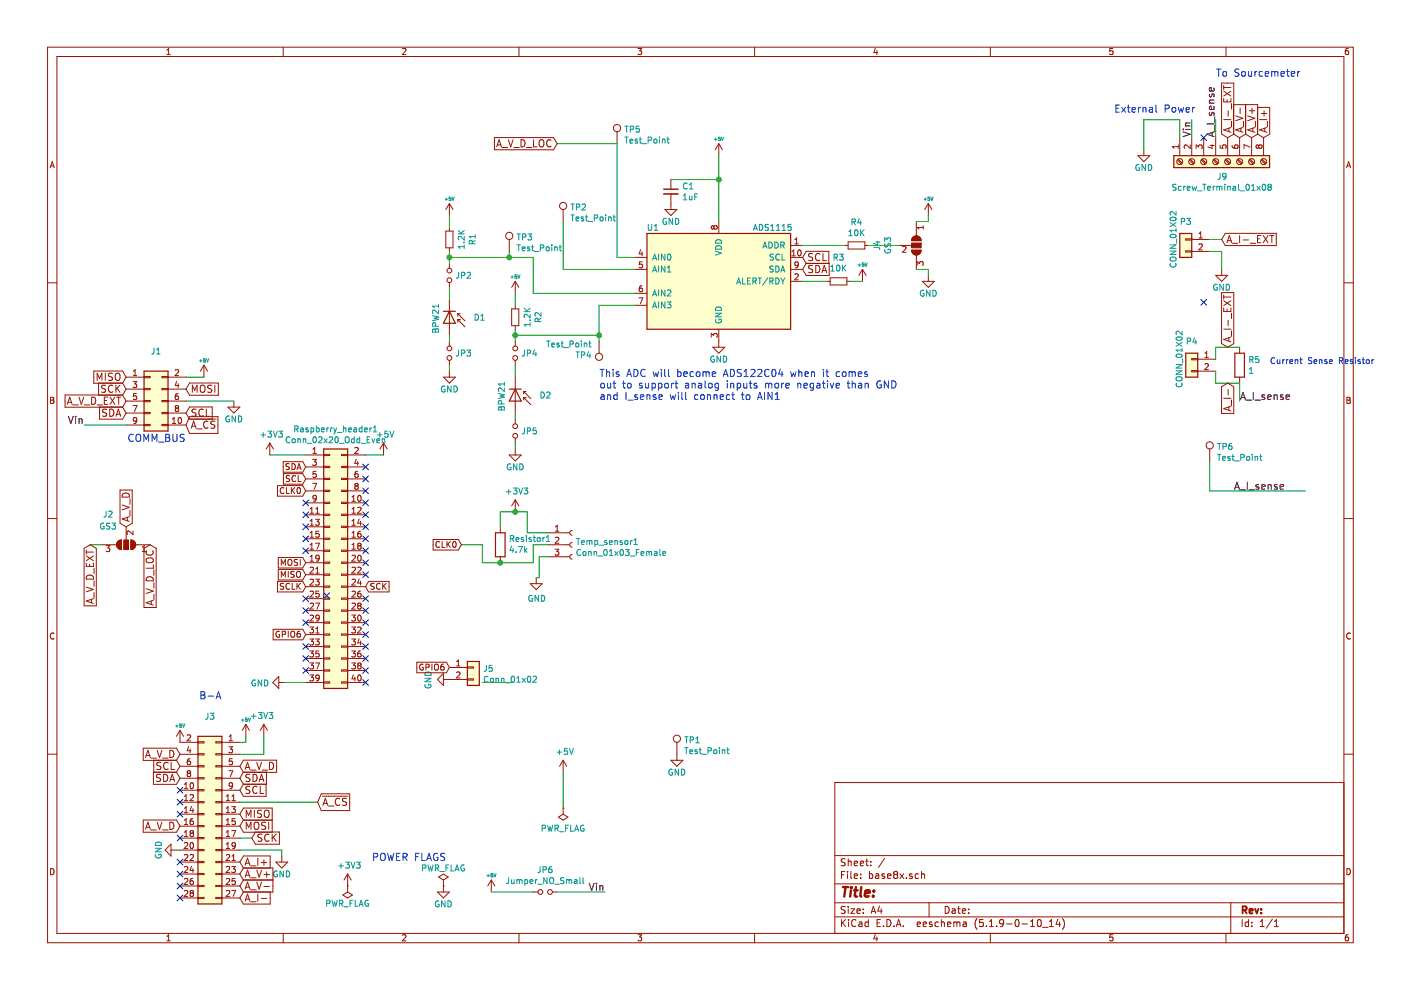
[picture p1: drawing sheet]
<svg xmlns="http://www.w3.org/2000/svg" width="297mm" height="210mm" viewBox="0 0 297 210" stroke-linecap="round" stroke-linejoin="round" font-family="sans-serif">
<path d="M.1 0h297v209.9h-297z" fill-rule="evenodd" fill="#fff" stroke="#fff" stroke-width=".21"/>
<g fill="none" stroke="#981200" stroke-width=".21">
<path d="M10.1 10h276.8v189.9h-276.8zM12.1 12h272.8v185.9h-272.8zM35.4 11.6h.7M35.4 10.6l.4-.3v1.3M60 10v2M85.3 10.4l.5-.1 .3 .3-.8 1h.8M110 10v2M135.3 10.3h.8l-.5 .5 .4 .1v.5l-.2 .2-.5-.2M160 10v2M185.6 10.2l-.3 .9h.8M185.9 10.7v.9M210 10v2"/>
<path d="M235.9 10.3h-.6v.6l.6-.1v.6l-.1 .2-.5-.2M259 17.6h2.6v10.8l-1.3 .8-1.3-.8zM259.4 18.1v.9M259.4 19.3l1.6 1.1M259.4 18.6h1.6M259.9 10v2M261 19.3l-1.6 1.1M285.9 10.3h-.4l-.2 .3-.1 .7 .3 .3 .4-.2v-.6h-.4l-.3 .2M10.6 35.6l.5-1.3 .4 1.3M10.7 35.2h.7M104.8 29.2h12.6l.7 1.3-.7 1.3h-12.6zM105.3 31.1l.5-1.5 .5 1.5"/>
<path d="M105.5 30.7h.7M106.5 31.3h1.1M107.8 29.6l.5 1.5 .5-1.5M108.9 31.3h1.2M110.5 29.6a.77 .77 0 0 1 .8 .8 .77 .77 0 0 1-.8 .7zM111.6 31.3h1.2M113.1 29.6v1.5h.8M114.4 29.8l.3-.2 .4 .1a.99 .99 0 0 1-.1 1.4 .53 .53 0 0 1-.7-.5zM116.8 29.8a.73 .73 0 0 0-1 .5 .73 .73 0 0 0 .8 .8l.2-.1M130.8 27.9v2.6M142.2 38.1v2M152.4 30.5v2.5"/>
<path d="M152.4 30.5l-.8 1.2M152.4 30.5l.8 1.2M241.2 33h2.6l-1.3 1.3zM242.5 31.7v1.3M249.6 33.9l.9 .9M249.8 33.7l.8 .9M249.8 30.7v.8M249.8 31.1h-1.3l.4 .4M250.1 29.2v3.8M252.2 33.9l.8 .9M252.3 33.7l.9 .9M252.3 30.7v.8l-.9-.8-.3 .3 .1 .5"/>
<path d="M252.7 29.2v3.8M253.6 31.5v-.8l.5 .4 .1-.3 .5-.1 .2 .3-.1 .5M254.7 33.9l.8 .9M254.9 33.7l.8 .9M255.2 29.2v3.8M256.6 30.8h.8M257 30.7v.8l-.9-.4M257.2 33.9l.9 .9M257.4 33.7l.9 .9M257.7 29.2v3.8M258.7 30.8v.6l.6 .1-.1-.5 .2-.3h.3l.3 .3-.2 .5M259.4 25.4h1.6"/>
<path d="M259.4 20.9v.7h1.6v-.7M259.8 33.9l.8 .9M260 33.7l.8 .9M260.2 21.1v.5M260.3 29.2v3.8M260.4 23.5v1.1M260.5 27.2v.7M261 27l-1.6 .5 1.6 .6M261.1 22v1.1M261.1 25.7v1.2M261.2 30.8l.2 .5 .4 .2 .6-.2v-.5l-.1-.1-.5 .1-.1 .4 .3 .3M262 24.6l1.5 .5-1.5 .5"/>
<path d="M262.3 33.9l.9 .9M262.5 33.7l.8 .9M262.8 29.2v3.8M262.8 29.2l-1.3-.8v-6.2h5.2v6.2l-1.3 .8M262.9 22.9v1.2M263.1 27.2v.7M263.5 27l-1.5 .5 1.5 .6M263.6 25.7v1.2M264.1 22.2v6.2l1.3 .8M264.1 22.2v6.2l-1.3 .8M264.5 24.6l1.6 .5-1.6 .5M264.9 33.9l.8 .9"/>
<path d="M264.9 23.5h1.2M265 33.7l.9 .9M265 31.2l-1.2-.5v.8M265.4 29.2v3.8M265.5 22.9v1.2M265.6 27.2v.7M266.1 27l-1.6 .5 1.6 .6M266.2 25.7v1.2M266.6 22.8h2.6v5.6l-1.3 .8-1.3-.8zM266.9 31l.2-.3h.2l.3 .3-.1 .3-.2 .2h-.2l-.2-.3M266.9 31l-.3-.3-.3 .3v.2l.3 .3 .3-.3M266.9 31v.2"/>
<path d="M267.1 25.4h1.5M267.4 33.9l.8 .9M267.4 24.1h1.2M267.6 33.7l.8 .9M267.9 29.2v3.8M268 23.5v1.1M268.2 27.2v.7M268.6 27l-1.5 .5 1.5 .6M268.7 25.7v1.2M285.5 35.6l.4-1.3 .5 1.3M285.6 35.2h.6M10.1 60h2"/>
<path d="M94.5 49h1.5v3.5h-1.5zM95.3 43.2v2.5M95.3 48.2v.8M95.3 52.5v.8M95.3 55.8v1.1M95.3 59.9v1M95.3 43.2l-.8 1.2M95.3 43.2l.7 1.2M108 50.8v2.5M109.2 59.7v2.5M109.2 59.7l-.7 1.2M109.2 59.7l.8 1.2"/>
<path d="M119.4 44.4v2.6M134.6 54.6h2.6M134.6 57.1h2.6M135.8 52.9l-.3 .9h.8M136.1 53.4v.8M136.2 55.5h-.6l-.1 .6 .5-.1 .3 .3v.3l-.3 .2-.5-.1M141 44.4h2.5l-1.3 1.3zM142.2 41.1v3.3M151.4 48.1l-.3-.2-.3 .2v.2l.3 .3 .3-.3M151.4 48.1l.2-.2h.2l.3 .2-.1 .4-.2 .1h-.2l-.2-.3M151.4 48.1v.2M152.4 47v2.5"/>
<path d="M167.6 59.7h2.6M167.6 52h2.6M167.6 54.6h2.6M167.6 57.1h2.6M167.9 54.2h.7M167.9 53.3l.4-.3v1.2M168.5 50.8l.4-.4v1.3M168.5 51.7h.8M168.5 58.2l.5-.1 .3 .3-.8 .9h.8M169.3 56.1l-.3 .2h-.4l-.1-.2 .1-.5 .4-.1 .3 .3-.2 .9-.5 .1M169.3 53.1l.1-.1a.67 .67 0 0 1 .5 .6 .67 .67 0 0 1-.5 .6 .83 .83 0 0 1-.1-1.1zM170.9 55.8h4.9v2.6h-4.9l-.7-1.3z"/>
<path d="M170.9 53.3h4.8v2.6h-4.8l-.7-1.3zM172.3 53.8l-.6-.1-.2 .2v.4l.7 .3 .1 .4-.3 .3-.6-.1M172.3 56.4l-.6-.1-.2 .1v.5l.7 .2 .1 .4-.3 .3-.6-.1M173 56.3a.77 .77 0 0 1 .8 .7 .77 .77 0 0 1-.8 .8zM173.8 53.9a.7 .7 0 0 0-.9 .6 .7 .7 0 0 0 .8 .7l.1-.1M174.3 57.8l.5-1.5 .5 1.5M174.4 57.4h.7M174.5 53.7v1.6h.7M175.2 59.7h.8M176 58.9h3.6v1.5h-3.6zM179.1 52h.7M179.6 59.7h.7"/>
<path d="M179.8 51.3h3.6v1.5h-3.6zM182.9 57.1l-.8 1.3M182.9 57.1v2.6M182.9 57.1l.7 1.3M183.4 52h.7M190.5 52h2.8M191.4 52.3l.4-.1 .3 .4-.8 .9h.8M193.3 53.1h2a1.02 1.02 0 0 1-1 1 1.02 1.02 0 0 1-1-1zM193.6 50.3a1.02 1.02 0 0 1 1.1-.2 1.02 1.02 0 0 1 .6 .9h-2zM194.3 47v3M194.3 54.1v3M194.5 56.3v-.8l.4 .4 .2-.4h.4l.2 .2-.1 .6"/>
<path d="M195.6 59.7h2.5l-1.3 1.2zM195.7 47.9v.7M195.7 48.2h-1.2l.3 .4M196.8 43.2l-.7 1.2M196.8 43.2v2.5M196.8 58.4v1.3M196.8 43.2l.8 1.2M251.4 50.6h1.3v.3h-1.3zM251.4 53.2h1.3v.2h-1.3zM252.7 50.8h3.8M252.7 53.3h3.8M254.2 50.4h.7"/>
<path d="M254.2 49.5l.4-.3v1.2M254.2 51.8l.5-.1 .2 .4-.8 .9h.8M257.7 58.4h2.6l-1.3 1.3zM259 57.1v1.3M259.8 49.5h10.8v2.6h-10.8l-.8-1.3zM260.1 51.5l.5-1.6 .6 1.6M260.3 51h.7M261.3 51.6h1.2M262.8 49.9v1.6M263.6 50.9h1.1M265.1 51.6h1.1M266.6 50.6h.5"/>
<path d="M267.3 49.9h-.7v1.6h.7M267.8 49.9l1 1.6M268.8 49.9l-1 1.6M269.2 49.9h.9M269.7 49.9v1.6M284.9 60h2M19.9 78.7h6.1l.7 1.3-.7 1.3h-6.1zM22.3 79.1v1.6M23.8 79.2l-.5-.1-.2 .2v.4l.6 .3 .1 .3-.2 .4-.6-.1M24.5 79.3l.3-.2 .4 .1a.99 .99 0 0 1-.1 1.5 .53 .53 0 0 1-.7-.6zM26.7 80h3.8M28.3 79.6h.7"/>
<path d="M28.3 78.7l.3-.3v1.2M30.5 79.8h1.3v.3h-1.3zM34.4 79.8h1.2v.3h-1.2zM35.6 80h3.8M37.1 78.5l.5-.1 .3 .3-.8 .9h.8M43.2 77.4v2.6M43.2 77.4l.8 1.3M43.2 77.4l-.7 1.3M94 80h2.6l-1.3 1.2zM95.3 63.5v7.6M95.3 72.3v1.1M95.3 76.4v1"/>
<path d="M95.3 78.7v1.3M97.1 66.5v.5M97.1 67.8v.5M97.1 66.5l1.5 1.5M97.1 66.5h.5M97.1 67.8l1.5 1.5M97.1 67.8h.5M108.5 65.5h1.5v3.5h-1.5zM109.2 64.7v.8M109.2 69v.8M109.2 72.3v1.1M109.2 76.4v1"/>
<path d="M109.2 80v7.6M127 72.3v2.6M134.6 62.2h2.6M134.6 64.7h2.6M135.5 63.1h.8l-.5 1.3M136.1 60.6h-.2a.79 .79 0 0 0-.1 1.3l.3-.1 .2-.5-.3-.2h-.2l-.3 .2M150.8 71.5v-.8l.5 .4 .1-.3 .4-.1 .3 .3-.2 .5M151.1 73.6h2.6l-1.3 1.3zM152.4 69.8v3.8M252.7 76h1.2v.3h-1.2zM252.7 78.6h1.2v.2h-1.2zM253.9 76.2h3.8"/>
<path d="M253.9 78.7h3.8M255.5 75.8h.7M255.5 74.9l.3-.3v1.2M255.5 77.2l.4-.1 .3 .4-.8 .9h.8M259 62h2.6v10.9l-1.3 .7-1.3-.7zM259.4 65.3v.7h1.6v-.7M259.4 62.5v.9M259.4 69.8h1.6M259.4 63.8l1.6 1M259.4 63h1.6M260.2 65.5v.5M260.4 67.9v1.2"/>
<path d="M260.5 71.6v.7M261 71.5l-1.6 .5 1.6 .5M261 63.8l-1.6 1M261.1 66.4v1.2M261.1 70.1v1.2M262.8 73.6v1.3M262.8 80v1.2M10.7 84.2h.5l.2 .3-.2 .3 .3 .3-.3 .4h-.5zM10.7 84.8h.5M13.8 83.7h12.2l.7 1.3-.7 1.3h-12.2zM14.3 85.7l.5-1.5 .5 1.5M14.4 85.3h.7"/>
<path d="M15.4 85.9h1.2M16.7 84.2l.5 1.5 .6-1.5M17.9 85.9h1.2M19.4 84.2a.77 .77 0 0 1 .9 .8 .77 .77 0 0 1-.9 .7zM20.6 80.7v-1.6l.5 1.1 .5-1.1v1.6M20.6 85.9h1.1M20.9 81.2h5.1l.7 1.3-.7 1.3h-5.1zM21.1 86.3h4.9l.7 1.3-.7 1.3h-4.9zM22.1 84.9h.5M22.4 81.7h-.6l-.2 .1v.4l.6 .3 .2 .4-.3 .3-.6-.1M22.6 86.8l-.6-.1-.2 .2v.4l.7 .3 .1 .4-.3 .3-.6-.1M22.8 84.2h-.7v1.5h.7"/>
<path d="M23.3 86.7a.77 .77 0 0 1 .9 .8 .77 .77 0 0 1-.9 .8zM23.3 84.2l1.1 1.5M23.9 81.8a.73 .73 0 0 0-1 .5 .73 .73 0 0 0 .7 .9l.3-.2M24.4 84.2l-1.1 1.5M24.6 81.7v1.5M24.6 88.3l.5-1.6 .5 1.6M24.7 84.2h.9M24.7 87.8h.7M24.8 82.3l.6 .9M25.2 84.2v1.5M25.4 81.7l-.8 .8M26.7 90.1h3.8"/>
<path d="M26.7 82.5h3.8M26.7 85h3.8M26.7 87.6h3.8M28.2 80.9h.8l-.4 .5 .3 .1 .1 .4-.3 .3-.5-.2M28.2 86h.8l-.5 1.3M28.9 83.4h-.6v.7l.4-.2 .3 .3v.3l-.3 .2-.4-.1M29 89.1l-.3 .2h-.3l-.1-.2v-.5l.4-.1 .3 .3-.2 .9-.4 .1M30.5 82.4h1.3v.2h-1.3zM30.5 84.9h1.3v.3h-1.3zM30.5 87.5h1.3v.2h-1.3zM30.5 90h1.3v.2h-1.3zM34.4 90h1.2v.2h-1.2z"/>
<path d="M34.4 87.5h1.2v.2h-1.2zM34.4 82.4h1.2v.2h-1.2zM34.4 84.9h1.2v.3h-1.2zM35.6 90.1h3.8M35.6 82.5h3.8M35.6 85h3.8M35.6 87.6h3.8M36.5 89.8h.8M36.5 88.9l.4-.4v1.3M37.4 86.5l-.3-.2 .3-.3h.2l.3 .2-.3 .3M37.4 86.5l-.3 .3v.2l.3 .3 .4-.1 .1-.2v-.2l-.3-.3M37.4 86.5h.2"/>
<path d="M37.5 80.9l-.4 .8h.8M37.8 81.3v.9M37.8 83.4h-.3a.79 .79 0 0 0-.1 1.3h.4l.1-.5-.3-.3h-.2l-.3 .3M37.9 88.6l.2-.1a.67 .67 0 0 1 .4 .7 .67 .67 0 0 1-.4 .6l-.3-.5zM40.2 86.3h4.8v2.6h-4.8l-.8-1.3zM40.2 81.2h6.1v2.6h-6.1l-.8-1.3zM40.2 88.3h6v3.6h-6l-.8-1.8zM40.4 88.8h5.5M40.5 90.8l.6-1.5 .5 1.5M40.7 90.4h.7M40.8 83.2v-1.5l.5 1.1 .5-1.1v1.5M41.6 86.8l-.6-.1-.2 .2v.4l.6 .3 .2 .4-.3 .3-.6-.1"/>
<path d="M41.7 90.9h1.2M42.5 81.9l.3-.2a.53 .53 0 0 1 .7 .5v.5a.51 .51 0 0 1-.5 .5 .51 .51 0 0 1-.5-.5zM43.1 86.9a.7 .7 0 0 0-1 .6 .7 .7 0 0 0 .9 .7l.1-.1M43.7 86.7v1.6h.8M44.1 89.4a.7 .7 0 0 0-.9 .6 .7 .7 0 0 0 .8 .7h.1M44.9 81.7h-.6l-.2 .1v.4l.7 .3 .1 .4-.3 .3-.6-.1M45.6 89.4l-.6-.1-.3 .3 .1 .3 .7 .3v.5l-.2 .1-.6-.1M45.6 81.7v1.5M48.3 86.3h2.6l-1.3 1.3zM49.6 85v1.3M57.2 93.9l-.8 1.3M57.2 93.9v2.6"/>
<path d="M57.2 93.9l.8 1.3M60 97.9h4.2l.6 1.1-.6 1.1h-4.2zM61.3 98.4l-.4-.1-.2 .1v.5l.6 .2v.2l-.2 .3-.5-.1M61.9 98.3a.64 .64 0 0 1 .7 .6 .64 .64 0 0 1-.7 .7zM63 99.6l.4-1.3 .4 1.3M63.1 99.2h.6M64.8 96.5h3.8M64.8 99h3.8M66.3 97.4h.8l-.5 .5 .4 .1 .1 .4-.3 .3-.5-.2M66.3 96.1h.8M66.3 95.2l.4-.3v1.2M67 99.9h-.6l-.1 .7 .5-.2 .3 .3v.3l-.3 .2-.5-.1"/>
<path d="M68.6 96.3h1.3v.3h-1.3zM68.6 98.9h1.3v.2h-1.3zM72.4 96.3h1.3v.3h-1.3zM72.4 98.9h1.3v.2h-1.3zM73.7 96.5h3.8M73.7 99h3.8M75.2 95l.5-.1 .3 .3-.8 .9h.8M75.5 97.4l-.3 .8h.8M75.8 97.8v.9M75.8 99.9h-.2a.79 .79 0 0 0-.1 1.3h.3l.2-.5-.3-.3h-.2l-.3 .3M81.3 93.9l-.7 1.3M81.3 93.9v2.6"/>
<path d="M81.3 93.9l.8 1.3M108 96.5h2.5l-1.3 1.2zM109.2 88.8v1.1M109.2 92.9v1M109.2 95.2v1.3M111 83v.5M111 84.3v.5M111 83l1.5 1.5M111 83h.5M111 84.3l1.5 1.5M111 84.3h.5M256.5 95.2v2.5"/>
<path d="M259 82l1.3-.8 1.3 .8v5.7h-2.6zM259.4 84.5h1.6M260.4 82.6v1.1M260.5 86.3v.7M261 86.1l-1.6 .5 1.6 .5M261.1 84.8v1.2M285.6 84.2h.4l.3 .3-.3 .3 .3 .3-.2 .4h-.5zM285.6 84.8h.4M10.1 109.9h2M17.8 116.3l1.3-.8 1.3 .8v12.2h-2.6zM18.3 116.6v.9M18.3 119.4v.7h1.5v-.7"/>
<path d="M18.3 117.9l1.5 1M18.3 117.1h1.5M19 119.6v.5M19.8 117.9l-1.5 1M21.7 115.5h3M22.5 115.7h.8l-.4 .5 .3 .1 .1 .4-.3 .3-.5-.2M25 114.8l.7-.3v2a1.02 1.02 0 0 1-.9-.6 1.02 1.02 0 0 1 .2-1.1zM25.4 103.9h2.6v7l-1.3 .8-1.3-.8zM25.9 107.1l1.5 .5-1.5 .5M26.1 104.7a.82 .82 0 0 1 .9-.1 .82 .82 0 0 1 .4 .8h-1.5zM26.7 111.7v2.8M27 109.7v.7"/>
<path d="M27.4 109.5l-1.5 .5 1.5 .6M27.6 105.8v1.1M27.6 108.2v1.2M27.8 114.5a1.02 1.02 0 0 1 1 1 1.02 1.02 0 0 1-1 1zM28.2 112.6v.8l-.9-.8-.4 .2 .1 .5M28.8 115.5h3M30.2 117h.7M31.1 116.8a.73 .73 0 0 0 .5 1 .73 .73 0 0 0 .9-.7l-.2-.3M31.2 118.4a1.04 1.04 0 0 1 1.3 .3 .53 .53 0 0 1-.5 .6h-.5a.53 .53 0 0 1-.5-.6zM31.8 115.5l1.3 .8v12.5h-2.6v-13.1l-.3 .3M31.8 115.5l-1.3 .8M32.5 119.7v.8h-1.5"/>
<path d="M58.8 103h5.4l.6 1.1-.6 1.1h-5.4zM59 118.2h5.2l.6 1.1-.6 1.1h-5.2zM59.6 119.9v-1.3l.5 .9 .4-.9v1.3M60.1 100.4h4.1l.6 1.1-.6 1.2h-4.1zM60.2 103.5a.58 .58 0 0 0-.8 .5 .58 .58 0 0 0 .7 .6l.1-.1M60.7 103.4v1.2h.6M61.1 118.8l.2-.2 .4 .1a.78 .78 0 0 1-.1 1.2l-.5-.2zM61.4 100.9l-.5-.1-.2 .2v.3l.6 .3 .1 .3-.2 .2h-.5M61.8 103.4v1.2M61.9 103.9l.6 .7M62.5 103.4l-.7 .7M62.7 101a.56 .56 0 0 0-.8 0 .56 .56 0 0 0 0 .8l.4 .3 .4-.1"/>
<path d="M63.1 103.5l.2-.1a.67 .67 0 0 1 .4 .6 .67 .67 0 0 1-.4 .6l-.3-.4zM63.1 118.7l-.5-.1-.2 .1 .1 .5 .5 .2 .1 .2-.2 .3-.5-.1M63.2 100.8v1.3h.6M63.7 118.6v1.3M64.8 106.6h3.8M64.8 109.2h3.8M64.8 111.7h3.8M64.8 114.2h3.8M64.8 116.8h3.8M64.8 119.3h3.8M64.8 101.5h3.8M64.8 104.1h3.8"/>
<path d="M65.7 113.9h.8M65.7 116.4h.8M65.7 108.8h.8M65.7 107.9l.4-.3v1.2M65.7 110.5l.4-.4v1.3M65.7 113l.4-.4v1.3M65.7 115.5l.4-.3v1.2M65.7 118.1l.4-.4v1.3M65.7 111.4h.8M65.7 119h.8M66.3 102.5h.8l-.5 1.3M66.9 115.2h.8l-.5 1.2"/>
<path d="M66.9 110.1h.8l-.4 .5 .3 .1 .1 .4-.3 .3-.5-.2M67 108.8h.7M67 107.9l.3-.3v1.2M67.1 105.6l-.3 .2h-.3l-.2-.2 .1-.5 .4-.1 .3 .3-.2 .9-.4 .1M67.6 112.6h-.6v.6l.4-.1 .3 .3v.3l-.3 .2-.4-.1M67.7 118.3l-.3 .2-.3-.1-.1-.6 .4-.1 .3 .3-.1 .7-.2 .2-.3 .1M68.6 101.4h1.3v.3h-1.3zM68.6 104h1.3v.2h-1.3zM68.6 106.5h1.3v.2h-1.3zM68.6 109h1.3v.3h-1.3zM68.6 111.6h1.3v.2h-1.3zM68.6 114.1h1.3v.3h-1.3z"/>
<path d="M68.6 116.6h1.3v.3h-1.3zM68.6 119.2h1.3v.2h-1.3zM72.4 101.4h1.3v.3h-1.3zM72.4 104h1.3v.2h-1.3zM72.4 106.5h1.3v.2h-1.3zM72.4 109h1.3v.3h-1.3zM72.4 111.6h1.3v.2h-1.3zM72.4 114.1h1.3v.3h-1.3zM72.4 116.6h1.3v.3h-1.3zM72.4 119.2h1.3v.2h-1.3zM73.7 106.6h3.8M73.7 109.2h3.8"/>
<path d="M73.7 111.7h3.8M73.7 114.2h3.8M73.7 116.8h3.8M73.7 119.3h3.8M73.7 101.5h3.8M73.7 104.1h3.8M74.6 113.9h.8M74.6 116.4h.8M74.6 117.8l.5-.1 .3 .4-.8 .9h.8M74.6 106.3h.8M74.6 105.4l.4-.4v1.3M74.6 107.9l.4-.3v1.2"/>
<path d="M74.6 110.5l.4-.4v1.3M74.6 113l.4-.4v1.3M74.6 115.5l.4-.3v1.2M74.6 108.8h.8M74.6 111.4h.8M75.5 103l-.3-.2 .3-.3h.2l.3 .2-.3 .3M75.5 103l-.3 .3v.2l.3 .3 .3-.1 .2-.2v-.2l-.3-.3M75.5 103h.2M75.8 107.7l.5-.1 .3 .3-.8 .9h.8M76 117.8l.1-.1a.67 .67 0 0 1 .5 .6 .67 .67 0 0 1-.5 .7l-.3-.5zM76 105.1l.1-.1a.67 .67 0 0 1 .5 .7 .67 .67 0 0 1-.5 .6l-.3-.5zM76.1 115.7l-.3-.2 .3-.3h.2l.3 .2-.3 .3"/>
<path d="M76.1 115.7l-.3 .3 .1 .3 .2 .1h.3l.2-.2v-.2l-.3-.3M76.1 115.7h.2M76.1 110l-.3 .9h.8M76.4 112.6l-.4 .2-.2 .4 .1 .6 .5 .1 .2-.2-.2-.5-.3-.1-.3 .3M76.4 110.5v.9M91.8 114.4h5.4l.6 1.1-.6 1.1h-5.4zM93.2 114.9a.58 .58 0 0 0-.8 .5 .58 .58 0 0 0 .7 .6l.1-.1M93.7 114.8v1.3h.6M94.8 114.8v1.3M95 115.4l.5 .7M95.5 114.8l-.7 .7M96.1 114.9l.2-.1a.67 .67 0 0 1 .4 .6 .67 .67 0 0 1-.4 .7l-.3-.5z"/>
<path d="M106.1 111.7v1.3M106.1 118v1.3M109.2 106l-.7 1.3M109.2 106v2.5M109.2 106l.8 1.3M116.2 118h4.6M116.2 115.5h4.6M116.2 113h4.6M117.7 116.4h.8l-.4 .5 .3 .2 .1 .4-.3 .2-.5-.1M117.7 112.6h.8M117.7 111.7l.4-.3v1.2M117.7 114l.5-.1 .3 .4-.8 .9h.8"/>
<path d="M121.3 117.5a.51 .51 0 0 0-.5 .5 .51 .51 0 0 0 .5 .6M121.3 115a.51 .51 0 0 0-.5 .5 .51 .51 0 0 0 .5 .5M121.3 112.5a.51 .51 0 0 0-.5 .5 .51 .51 0 0 0 .5 .5M284.9 109.9h2M11.5 134.3a.58 .58 0 0 0-.8 .5 .58 .58 0 0 0 .8 .6M18.3 124.5l1.5 .5-1.5 .5M18.4 122.2a.82 .82 0 0 1 .9-.2 .82 .82 0 0 1 .5 .8h-1.5zM19.4 127.1v.7M19.8 126.9l-1.5 .5 1.5 .5M19.9 120.5v1.1M19.9 123.1v1.2M19.9 125.6v1.2"/>
<path d="M31 124.8l1.5 .5-1.5 .5M31.2 122.4a.8 .8 0 0 1 .9-.1 .8 .8 0 0 1 .4 .8h-1.5zM32.1 127.4v.8M32.5 127.3l-1.5 .5 1.5 .5M32.6 120.8v1.2M32.6 123.5v1.2M32.6 126v1.2M57.9 133.4h6.3l.6 1.1-.6 1.2h-6.3zM58.8 123.3h5.4l.6 1.1-.6 1.1h-5.4zM59 120.7h5.2l.6 1.2-.6 1.1h-5.2zM59.2 133.9a.57 .57 0 0 0-.7 .6 .57 .57 0 0 0 .8 .5v-.4h-.2M59.6 122.4v-1.3l.5 1 .4-1v1.3"/>
<path d="M59.8 134.5l.7-.1v-.4l-.7-.2v1.3M60.1 123.8l-.5-.1-.1 .1v.4l.5 .2 .1 .3-.2 .2h-.5M61.1 121.1v1.3M61.1 133.8v1.3M61.4 123.8a.56 .56 0 0 0-.7 .1 .56 .56 0 0 0 0 .7l.3 .3 .4-.1M61.7 134l.2-.2a.44 .44 0 0 1 .6 .5l-.1 .6-.5 .2-.2-.2zM61.9 123.7v1.2h.7M62.4 121.2l-.5-.1-.2 .2v.3l.6 .3 .1 .3-.3 .2h-.5M62.9 121.3l.3-.2a.44 .44 0 0 1 .5 .5v.6l-.5 .2-.3-.2zM63 123.7v1.2M63.2 124.2l.5 .7M63.6 133.8h-.3a.79 .79 0 0 0-.1 1.3l.5-.1v-.6l-.5-.1-.2 .3"/>
<path d="M63.7 123.7l-.7 .7M64.8 121.9h3.8M64.8 124.4h3.8M64.8 126.9h3.8M64.8 129.5h3.8M64.8 132h3.8M64.8 134.5h3.8M64.8 137.1h3.8M64.8 139.6h3.8M65.7 132.9h.8l-.5 .5 .4 .2v.5l-.2 .1-.5-.1M65.7 135.5h.8l-.5 .5 .4 .1v.5l-.2 .2-.5-.2M65.7 138h.8l-.5 .5 .4 .1v.6l-.2 .1-.5-.1"/>
<path d="M65.7 120.4l.5-.1 .3 .3-.8 .9h.8M65.7 122.9l.5-.1 .3 .3-.8 1h.8M65.7 125.5l.5-.2 .3 .4-.8 .9h.8M65.7 128l.5-.1 .3 .3-.8 .9h.8M65.7 130.5l.5-.1 .3 .4-.8 .9h.8M66.9 122.8h.8l-.4 .5 .3 .1 .1 .4-.3 .3-.5-.2M66.9 135.5h.8l-.4 .5 .3 .1 .1 .4-.3 .3-.5-.2M66.9 127.9h.8l-.5 1.2M67 134.2h.7M67 120.6l.3-.3v1.2M67 133.3l.3-.4v1.3M67 121.5h.7"/>
<path d="M67.6 138h-.6v.6l.4-.1 .3 .3v.3l-.3 .2-.4-.1M67.6 125.3h-.6v.6l.4-.1 .3 .3v.3l-.3 .2-.4-.1M67.7 131l-.3 .2-.3-.1-.1-.6 .4-.1 .3 .3-.1 .7-.2 .2-.3 .1M68.6 121.7h1.3v.3h-1.3zM68.6 124.3h1.3v.2h-1.3zM68.6 126.8h1.3v.3h-1.3zM68.6 129.3h1.3v.3h-1.3zM68.6 131.9h1.3v.2h-1.3zM68.6 134.4h1.3v.3h-1.3zM68.6 137h1.3v.2h-1.3zM68.6 139.5h1.3v.2h-1.3zM72.4 121.7h1.3v.3h-1.3z"/>
<path d="M72.4 124.3h1.3v.2h-1.3zM72.4 126.8h1.3v.3h-1.3zM72.4 129.3h1.3v.3h-1.3zM72.4 131.9h1.3v.2h-1.3zM72.4 134.4h1.3v.3h-1.3zM72.4 137h1.3v.2h-1.3zM72.4 139.5h1.3v.2h-1.3zM73.7 121.9h3.8M73.7 124.4h3.8M73.7 126.9h3.8M73.7 129.5h3.8M73.7 132h3.8"/>
<path d="M73.7 134.5h3.8M73.7 137.1h3.8M73.7 139.6h3.8M74.6 132.9h.8l-.5 .5 .4 .2v.5l-.2 .1-.5-.1M74.6 130.4h.8l-.5 .5 .4 .1v.5l-.2 .2-.5-.2M74.6 135.5h.8l-.5 .5 .4 .1v.5l-.2 .2-.5-.2M74.6 138h.8l-.5 .5 .4 .1v.6l-.2 .1-.5-.1M74.6 120.4l.5-.1 .3 .3-.8 .9h.8M74.6 122.9l.5-.1 .3 .3-.8 1h.8M74.6 125.5l.5-.2 .3 .4-.8 .9h.8M74.6 128l.5-.1 .3 .3-.8 .9h.8M75.8 133.1l.5-.2 .3 .4-.8 .9h.8"/>
<path d="M75.8 120.4l.5-.1 .3 .3-.8 .9h.8M76 130.5l.1-.1a.67 .67 0 0 1 .5 .6 .67 .67 0 0 1-.5 .7l-.3-.5zM76.1 128.4l-.3-.2 .3-.3h.2l.3 .2-.3 .3M76.1 128.4l-.3 .3 .1 .3 .2 .1h.3l.2-.2v-.2l-.3-.3M76.1 128.4h.2M76.1 122.7l-.3 .9h.8M76.1 135.4l-.3 .9h.8M76.4 125.3l-.4 .2-.2 .4 .1 .6h.5l.2-.1-.2-.5-.3-.1-.3 .3M76.4 138l-.4 .1-.2 .5 .1 .6h.5l.2-.1-.2-.5-.3-.1-.3 .3M76.4 123.2v.9M76.4 135.9v.9M78.1 123.3h4.4v2.2h-4.4l-.6-1.1z"/>
<path d="M79.3 123.8l-.4-.1-.2 .1v.4l.5 .2 .1 .3-.2 .2h-.5M80.6 123.8a.56 .56 0 0 0-.7 .1 .56 .56 0 0 0 0 .7l.3 .3 .4-.1M81.1 123.7v1.2M81.3 124.2l.6 .7M81.9 123.7l-.8 .7M112.4 123.8h2.6l-1.3 1.2zM113.7 122.5v1.3M286.3 134.3a.58 .58 0 0 0-.8 .5 .58 .58 0 0 0 .8 .6M10.1 159.9h2M30.4 158.6h7l.8 1.3-.8 1.3h-7zM33.3 159.1l.5 1.5 .5-1.5M36 159.1a.77 .77 0 0 1 .9 .8 .77 .77 0 0 1-.9 .7z"/>
<path d="M38.2 159.9h3.8M38.2 154.9v2.5h3.8M38.2 154.9l.7 1.2M38.2 154.9l-.8 1.2M39.7 155.9l.5-.1 .2 .3-.8 1h.8M40 158.3l-.3 .9h.8M40.3 158.8v.8M42 159.8h1.2v.3h-1.2zM42 157.3h1.2v.2h-1.2zM45.8 157.3h1.2v.2h-1.2zM45.8 159.8h1.2v.3h-1.2zM47 159.9h3.9"/>
<path d="M47 157.4h3.9M48.5 158.3h.8l-.4 .5 .3 .1 .1 .5-.2 .2-.6-.1M48.6 157.1h.7M48.6 156.1l.4-.3v1.3M52.1 153.6l.8 1.3M52.1 153.6v2.5M52.1 153.6l-.7 1.3M55.9 153.6l.8 1.3M55.9 153.6v2.5M55.9 153.6l-.7 1.3M59.1 144.7h1.3M59.1 143.4v2.6l-1.3-1.3z"/>
<path d="M64.8 144.7h3.8M64.8 142.2h3.8M65.7 140.6h.8l-.5 .4 .4 .2v.5l-.2 .1-.5-.1M65.7 143.1h.8l-.5 .5 .4 .1v.5l-.2 .2-.5-.2M66.9 140.6h.8l-.5 1.2M67.7 143.7l-.3 .2-.3-.1-.1-.6 .4-.1 .3 .3-.1 .7-.2 .2-.3 .1M68.6 142h1.3v.3h-1.3zM68.6 144.6h1.3v.2h-1.3zM72.4 142h1.3v.3h-1.3zM72.4 144.6h1.3v.2h-1.3zM73.7 144.7h3.8M73.7 142.2h3.8"/>
<path d="M74.6 140.6h.8l-.5 .4 .4 .2v.5l-.2 .1-.5-.1M74.9 143l-.3 .9h.8M75.2 143.5v.9M76 143.2l.1-.1a.67 .67 0 0 1 .5 .6 .67 .67 0 0 1-.5 .7l-.3-.5zM76.1 141.1l-.3-.2 .3-.3h.2l.3 .2-.3 .3M76.1 141.1l-.3 .2 .1 .4 .2 .1h.3l.2-.2v-.3l-.3-.2M76.1 141.1h.2M88.4 140.4h6.2l.7 1.1-.7 1.1h-6.2zM89.7 140.9a.57 .57 0 0 0-.8 .6 .57 .57 0 0 0 .8 .5v-.4h-.2M90.3 141.5l.7-.1v-.5l-.7-.1v1.3M91.6 140.8v1.3M92.2 141l.2-.2a.44 .44 0 0 1 .5 .4v.7l-.5 .2-.2-.2z"/>
<path d="M92.7 144.1l1.3-1.3v2.5zM94 144.1h5.1M94 140.8h-.2a.79 .79 0 0 0-.1 1.3l.4-.1v-.6l-.4-.1-.3 .3M95.3 141.5h3.8M96.8 141.2h.7M96.8 140.3l.4-.4v1.3M96.8 142.6l.5-.1 .2 .3-.7 .9h.7M99.1 141.4h1.3v.3h-1.3zM99.1 143.9h1.3v.3h-1.3zM143.5 157.4v3.8M284.9 159.9h2M30.4 173.9h7l.8 1.3-.8 1.3h-7z"/>
<path d="M30.9 160.6l.5-1.5 .5 1.5M30.9 175.8l.5-1.5 .5 1.5M31 160.2h.7M31 175.4h.7M32 160.7h1.2M32 176h1.2M32.5 163.7h4.9l.8 1.3-.8 1.3h-4.9zM32.6 161.2h4.8l.8 1.3-.8 1.3h-4.8zM33.3 174.3l.5 1.5 .5-1.5M34.1 164.2h-.6l-.3 .1v.5l.7 .2 .2 .4-.4 .3-.5-.1M34.1 161.7l-.6-.1-.2 .2v.4l.7 .3 .1 .3-.3 .4-.6-.1M34.5 160.7h1.1"/>
<path d="M34.5 176h1.1M34.7 164.2a.77 .77 0 0 1 .9 .7 .77 .77 0 0 1-.9 .8zM35.6 161.8a.7 .7 0 0 0-.9 .6 .7 .7 0 0 0 .9 .7v-.1M36 174.3a.77 .77 0 0 1 .9 .8 .77 .77 0 0 1-.9 .7zM36 165.7l.5-1.5 .5 1.5M36.2 165.3h.7M36.3 179v2.5l-1.3-1.3zM36.3 161.6v1.6h.7M38.2 167.5h3.8M38.2 170.1h3.8M38.2 172.6h3.8M38.2 175.2h3.8"/>
<path d="M38.2 177.7h3.8M38.2 162.5h3.8M38.2 165h3.8M39.1 167.2h.7M39.1 166.3l.4-.4v1.3M39.1 168.8l.4-.3v1.3M39.1 171.4l.4-.4v1.3M39.1 173.9l.4-.3v1.2M39.1 176.5l.4-.4v1.3M39.1 169.8h.7M39.1 172.3h.7M39.1 174.8h.7"/>
<path d="M39.1 177.4h.7M39.1 178.8l.5-.2 .2 .4-.8 .9h.8M39.9 164l-.2-.3 .2-.3h.3l.2 .3-.2 .3M39.9 164l-.2 .2v.2l.2 .3 .4-.1 .1-.2v-.2l-.2-.2M39.9 164h.3M40.3 168.6l.5-.1 .2 .3-.8 1h.8M40.3 160.9h-.2a.79 .79 0 0 0-.2 1.2h.4l.1-.5-.2-.2h-.3l-.2 .2M40.4 166.1l.2-.2a.67 .67 0 0 1 .4 .7 .67 .67 0 0 1-.4 .6l-.3-.5zM40.4 178.8l.2-.2a.67 .67 0 0 1 .4 .7 .67 .67 0 0 1-.4 .6l-.3-.5zM40.5 176.7l-.2-.3 .2-.3h.3l.2 .3-.2 .3M40.5 176.7l-.2 .2v.3l.2 .2 .4-.1 .1-.2v-.2l-.2-.2M40.5 176.7h.3"/>
<path d="M40.6 171l-.3 .9h.8M40.9 173.6l-.4 .1-.2 .4v.6l.6 .1 .1-.2-.1-.5-.4-.1-.2 .3M40.9 171.5v.8M42 177.6h1.2v.2h-1.2zM42 175h1.2v.3h-1.2zM42 170h1.2v.2h-1.2zM42 167.4h1.2v.3h-1.2zM42 164.9h1.2v.2h-1.2zM42 162.3h1.2v.3h-1.2zM42 172.5h1.2v.2h-1.2zM45.8 162.3h1.2v.3h-1.2zM45.8 164.9h1.2v.2h-1.2z"/>
<path d="M45.8 167.4h1.2v.3h-1.2zM45.8 170h1.2v.2h-1.2zM45.8 172.5h1.2v.2h-1.2zM45.8 175h1.2v.3h-1.2zM45.8 177.6h1.2v.2h-1.2zM47 167.5h3.9M47 170.1h3.9M47 172.6h3.9M47 175.2h3.9M47 177.7h3.9M47 162.5h3.9M47 165h3.9"/>
<path d="M48 169.8h.7M48 168.8l.3-.3v1.3M48 171.4l.3-.4v1.3M48 173.9l.3-.3v1.2M48 176.5l.3-.4v1.3M48 179l.3-.4v1.3M48 172.3h.7M48 174.8h.7M48 177.4h.7M48 179.9h.7M48.5 163.4h.9l-.6 1.3M49.1 171h.8l-.4 .5 .3 .1 .1 .5-.2 .2-.6-.1"/>
<path d="M49.1 176.1h.9l-.6 1.3M49.2 169.8h.7M49.2 168.8l.3-.3v1.3M49.2 160.9h-.6v.6l.5-.1 .2 .2v.3l-.2 .2-.5-.1M49.3 166.5l-.2 .2h-.4l-.1-.2v-.4l.5-.2 .2 .3-.2 .9-.4 .1M49.8 173.6h-.6v.6l.5-.2 .2 .3v.3l-.2 .2-.5-.1M49.9 179.2l-.2 .2h-.4l-.1-.6 .5-.2 .2 .3-.1 .7-.1 .3h-.4M50.9 172.6l.7 1.3h6.1M50.9 172.6l.7-1.3h6.1v5.2h-6.1l-.7-1.3M50.9 165l.7 1.3M50.9 165l.7-1.3h4.9v2.6h-4.9M51.6 161.2h7v2.6h-7l-.7-1.3z"/>
<path d="M51.6 166.3l-.7 1.2M52 163.2l.5-1.6 .5 1.6M52.1 162.7h.8M52.2 173.3v-1.5l.5 1.1 .5-1.1v1.5M52.2 175.8v-1.5l.5 1.1 .5-1.1v1.5M53 164.2h-.6l-.2 .1v.5l.7 .2 .1 .4-.3 .3-.6-.1M53 166.8l-.6-.1-.2 .1v.5l.7 .3 .1 .3-.3 .3h-.6M53.1 163.3h1.2M53.6 164.2a.77 .77 0 0 1 .9 .7 .77 .77 0 0 1-.9 .8zM53.9 171.8v1.5M53.9 174.5l.3-.2a.53 .53 0 0 1 .7 .5v.5a.51 .51 0 0 1-.5 .6 .51 .51 0 0 1-.5-.6zM54.2 176.4h5v2.6h-5l-.8-1.3z"/>
<path d="M54.4 161.6l.5 1.6 .6-1.6M54.5 166.8a.7 .7 0 0 0-.9 .6 .7 .7 0 0 0 .8 .8l.1-.1M54.9 165.7l.6-1.5 .5 1.5M55.1 165.3h.7M55.2 166.7v1.5h.7M55.5 171.9l-.6-.1-.3 .3 .1 .3 .7 .3v.5l-.2 .1-.6-.1M55.5 176.9h-.6l-.2 .1v.4l.7 .3 .1 .4-.3 .3-.5-.1M55.6 163.3h1.2M56.1 172l.3-.2 .4 .1a.99 .99 0 0 1-.1 1.4 .53 .53 0 0 1-.7-.5zM56.3 174.4l-.5-.1-.3 .2v.4l.7 .3 .1 .3-.3 .3h-.5M56.4 166.3v2.5h-4.8l-.7-1.3M57 174.3v1.5"/>
<path d="M57.1 177a.7 .7 0 0 0-1 .6 .7 .7 0 0 0 .9 .7l.1-.1M57.1 161.6a.77 .77 0 0 1 .9 .8 .77 .77 0 0 1-.9 .8zM57.7 176.9v1.5M57.7 173.9h-6.1l-.7 1.3M57.9 177.5l.7 .9M58.6 176.9l-.9 .8M68.1 168.3h6v3.6h-6l-.7-1.8zM68.3 168.8h5.5M68.5 170.8l.5-1.6 .5 1.6M68.6 170.3h.8M69.6 170.9h1.2M72 169.4a.7 .7 0 0 0-.9 .6 .7 .7 0 0 0 .9 .7v-.1"/>
<path d="M73.5 169.3l-.6-.1-.3 .3 .1 .3 .7 .4v.4l-.2 .2-.6-.1M118.4 173.3l1-.7 1 .7-1 .6zM119.4 171.4h.1M119.4 161.2v2.5M119.4 171.4v1.2M119.4 161.2l-.8 1.3M119.4 161.2l.8 1.3M142.2 161.2h2.6l-1.3 1.3zM284.9 165.9h-107.9v32M10.7 184.2a.65 .65 0 0 1 .8 .6 .65 .65 0 0 1-.8 .7zM35.4 198.5l.4-.3v1.3M35.4 199.5h.7"/>
<path d="M36.3 180.2h1.2M38.2 180.2h3.8M38.2 182.8h3.8M38.2 185.3h3.8M38.2 187.9h3.8M38.2 190.4h3.8M39.1 186.4l.5-.1 .2 .3-.8 .9h.8M39.1 181.3l.5-.1 .2 .3-.8 .9h.8M39.1 183.8l.5-.1 .2 .4-.8 .9h.8M39.1 188.9l.5-.1 .2 .3-.8 1h.8M40.3 181.3l.5-.1 .2 .3-.8 .9h.8M40.5 189.4l-.2-.3 .2-.3h.3l.2 .2-.2 .4"/>
<path d="M40.5 189.4l-.2 .2v.3l.2 .2 .4-.1 .1-.2v-.2l-.2-.2M40.5 189.4h.3M40.6 183.7l-.3 .9h.8M40.9 186.3l-.4 .1-.2 .4v.6l.6 .1 .1-.2-.1-.5-.4-.1-.2 .3M40.9 184.1v.9M42 185.2h1.2v.2h-1.2zM42 180.1h1.2v.3h-1.2zM42 182.6h1.2v.3h-1.2zM42 187.7h1.2v.3h-1.2zM42 190.3h1.2v.2h-1.2zM45.8 185.2h1.2v.2h-1.2zM45.8 180.1h1.2v.3h-1.2z"/>
<path d="M45.8 182.6h1.2v.3h-1.2zM45.8 187.7h1.2v.3h-1.2zM45.8 190.3h1.2v.2h-1.2zM47 180.2h3.9M47 182.8h3.9M47 185.3h3.9M47 187.9h3.9M47 190.4h3.9M48 186.4l.4-.1 .3 .3-.8 .9h.8M48 181.3l.4-.1 .3 .3-.8 .9h.8M48 183.8l.4-.1 .3 .4-.8 .9h.8M48 188.9l.4-.1 .3 .3-.8 1h.8"/>
<path d="M49.1 183.7h.8l-.4 .5 .3 .1 .1 .5-.2 .2-.6-.1M49.1 188.8h.9l-.6 1.3M49.2 181.5l.3-.3v1.2M49.2 182.4h.7M49.8 186.3h-.6v.6l.5-.2 .2 .3v.3l-.2 .2-.5-.1M50.9 185.3l.7-1.3h6.3v5.1h-6.3l-.7-1.2M50.9 185.3l.7 1.3h6.3M51.6 189.1h5.7v2.6h-5.7l-.7-1.3zM51.6 181.5h5.7v2.6h-5.7l-.7-1.3zM52 191.1l.5-1.5 .5 1.5M52 183.5l.5-1.6 .5 1.6M52 188.5l.5-1.5 .5 1.5"/>
<path d="M52 186l.5-1.5 .5 1.5M52.1 190.6h.8M52.1 183h.8M52.1 188.1h.8M52.1 185.6h.8M53.1 191.2h1.2M53.1 183.6h1.2M53.1 188.7h1.2M53.1 186.1h1.2M54.4 187l.5 1.5 .6-1.5M54.4 184.5l.5 1.5 .6-1.5M54.7 181.9v1.6"/>
<path d="M54.7 189.6v1.5M55.4 190.5h1.1M55.4 182.9h1.1M56 185.4h1.1M56 188h1.1M56 182.3v1.2M56.5 184.8v1.2M57.9 186.6h-6.3l-.7 1.3M58.5 182.8h2.5l-1.3 1.2zM59.7 181.5v1.3M60 197.9v2M72.7 189.8l1-.7 1 .7-1 .6z"/>
<path d="M73.7 187.9h.1M73.7 185.3v3.8M73.7 185.3l-.8 1.3M73.7 185.3l.8 1.3M85.3 198.3l.5-.1 .3 .3-.8 1h.8M92.7 189.1h2.6l-1.3 1.3zM93 185.9l1-.6 1 .6-1 .7zM94 187.9h.1M94 186.6v2.5M104.2 186.6l-.8 1.3M104.2 186.6v2.5M104.2 186.6l.7 1.3"/>
<path d="M110 197.9v2M113.1 189.1h1M117.1 189.1h1M135.3 198.2h.8l-.5 .5 .4 .1v.6l-.2 .1-.5-.1M160 197.9v2M177 194.4h107.9M177 191.4h107.9M177 187.4h107.9M177 181.4h107.9M178.4 185.5h.5M178.4 195v1.5M178.6 195.6l.7 .9"/>
<path d="M179.1 184.8h-.7v1.5M179.2 192.2h-.6l-.3 .2 .2 .4 .6 .3v.4l-.2 .2-.6-.1M179.2 182.1h-.6l-.3 .2 .2 .4 .6 .3v.4l-.2 .2-.6-.1M179.3 195l-.9 .8M179.7 184.8v.1M179.7 185.3v1M179.8 182.1v1.5M179.8 192.2v.1M179.8 192.7v1M179.8 182.7l.2-.1h.4l.1 1M179.9 195v.1M179.9 195.5v1"/>
<path d="M180.4 192.7h.8l-.8 1h.8M180.4 184.8v1.3l.2 .2M181.1 185.8l.7-.2v-.3h-.5l-.2 .2 .1 .7h.6M181.1 183.1l.7-.2v-.3h-.5l-.2 .2 .1 .7h.6M181.5 195.1a.59 .59 0 0 0-.8 0 .59 .59 0 0 0-.1 .7 .56 .56 0 0 0 .2 .6 .56 .56 0 0 0 .7-.1M181.7 193.2l.7-.2-.1-.2-.4-.1-.2 .2 .1 .7h.5M182.1 195.5h.6l.1 1M182.4 183.1l.7-.2-.1-.3h-.4l-.2 .2 .1 .7h.5M182.5 186.1v.2M182.5 185.3v.2M182.8 195.8l-.5 .1-.3 .2 .3 .4 .5-.1M183 193.5v.2"/>
<path d="M183 192.8v.1M183.5 182.6h.6M183.7 182.1v1.3l.4 .2M184.1 195.5h-.4l-.3 .2 .1 .6 .2 .2 .4-.1M184.1 195v1.5M184.3 185.3h.5l.2 .2v.6l-.2 .2-.5-.1M184.3 184.8v1.5M184.6 183.4v.2M184.6 182.6v.2M184.7 193.7l.5-1.5 .5 1.5M184.8 193.2h.8M185.6 198.1l-.3 .9h.8"/>
<path d="M185.7 185.3h.6v1M185.9 198.6v.9M186 195.7h.5M186.3 185.6l-.7 .3 .2 .4 .5-.1M186.5 192.1l-.4 1.1h1M186.7 195h-.7v1.5h.7M186.8 192.7v1M187.3 196.3v.2M187.5 185.3h-.3l-.2 .2 .1 .2 .4 .1v.4h-.5M187.5 182l-1.2 1.9M188 195a.76 .76 0 0 1 .9 .7 .76 .76 0 0 1-.9 .8zM188.2 185.8l.7-.2-.1-.3h-.4l-.2 .2v.7h.6"/>
<path d="M189.5 196.3v.2M189.7 185.4l-.2 .3v.3l.2 .3h.3l.3-.3v-.3l-.3-.3M189.7 185.4l-.2-.3 .2-.3h.3l.3 .2-.3 .4M189.7 185.4h.3M190 196.5l.5-1.5 .5 1.5M190.2 196h.7M190.8 185.3l.8 1M191.5 196.3v.2M191.6 185.3l-.8 1M192.2 186.1v.2M193.4 185.3h-.4l-.2 .2 .1 .2 .5 .1v.4h-.6M194.5 196l.7-.2-.1-.3h-.4l-.2 .2v.7h.6"/>
<path d="M194.7 185.3h-.4l-.3 .2 .2 .7h.5M195.4 185.4l.2-.1h.4v1M195.4 184.8v1.5M195.7 196l.7-.2v-.3h-.4l-.3 .2 .1 .7h.6M197 191.4v3M197.6 195.5h-.4l-.2 .2 .1 .2 .5 .1v.4h-.6M199 195.5h-.5l-.3 .2 .1 .6 .2 .2 .5-.1M199.6 195.6l.2-.1h.3l.1 1M199.6 195v1.5M200.4 192.2a.75 .75 0 0 1 .8 .7 .75 .75 0 0 1-.8 .8zM200.9 196l.7-.2-.1-.3h-.4l-.2 .2v.7h.6M201.9 192.8h.6v.9"/>
<path d="M202.2 195.6l.5-.1 .2 .2M202.2 195.5v1M202.5 193l-.5 .1-.2 .2 .2 .4 .5-.1M202.9 195.7l.2-.2h.3l.1 1M202.9 195.7v.8M203 192.7h.6M203.2 192.2v1.3l.4 .2M204 193.2l.7-.2v-.2l-.5-.1-.2 .2 .1 .7h.6M204.2 195.5h.6l.1 1M204.9 195.8l-.5 .1-.2 .2 .2 .4 .5-.1M205.4 193.5v.2M205.4 192.8v.1"/>
<path d="M207.2 194.8a1.71 1.71 0 0 0 0 2.2M208.4 195h-.7l-.1 .7 .8-.1 .1 .2-.1 .5-.2 .2-.6-.2M209.1 196.3v.2M209.8 196.5h.8M209.8 195.4l.4-.4v1.5M210 197.9v2M211.3 196.3v.2M212.8 195.6l-.3 .3h-.3l-.3-.3 .2-.6h.4l.2 .1a1.19 1.19 0 0 1-.2 1.3l-.4 .1M213.4 195.9h1.2M215.4 195h.2a.8 .8 0 0 1 .5 .7 .8 .8 0 0 1-.5 .8 .97 .97 0 0 1-.2-1.5zM216.7 195.9h1.1M218.5 196.5h.8"/>
<path d="M218.5 195.4l.4-.4v1.5M220.1 195.1l.3-.1a.85 .85 0 0 1-.1 1.5l-.2-.2-.2-.4zM221.1 196.6h1.1M222.5 196.5h.9M222.5 195.4l.4-.4v1.5M224.3 194.9l-.4 1.1h.9M224.6 195.5v1M225.3 194.8a1.71 1.71 0 0 1 0 2.2M235.9 198.2h-.6v.6l.6-.1v.7l-.1 .1-.5-.1M259.9 197.9v2M260.9 191.4v6.5M263.4 195v1.5"/>
<path d="M264.7 195.5h-.4l-.3 .2 .1 .7h.6M264.7 195v1.5M265.4 196.3v.2M265.4 195.5v.2M267.2 196.5h.9M267.2 195.4l.4-.4v1.5M269.8 194.9l-1.3 1.9M270.2 196.5h.9M270.2 195.4l.4-.4v1.5M285.6 184.2a.65 .65 0 0 1 .7 .6 .65 .65 0 0 1-.7 .7zM285.9 198.2h-.4l-.2 .3-.1 .7 .3 .3 .4-.1v-.7h-.4l-.3 .2"/>
<circle cx="130.8" cy="27.2" r=".76"/>
<circle cx="250.1" cy="34.3" r=".63"/>
<circle cx="252.7" cy="34.3" r=".63"/>
<circle cx="255.2" cy="34.3" r=".63"/>
<circle cx="257.7" cy="34.3" r=".63"/>
<circle cx="260.3" cy="34.3" r=".63"/>
<circle cx="262.8" cy="34.3" r=".63"/>
<circle cx="265.4" cy="34.3" r=".63"/>
<circle cx="267.9" cy="34.3" r=".63"/>
<circle cx="95.3" cy="57.4" r=".51"/>
<circle cx="95.3" cy="59.4" r=".51"/>
<circle cx="108" cy="50" r=".76"/>
<circle cx="119.4" cy="43.7" r=".76"/>
<circle cx="95.3" cy="73.9" r=".51"/>
<circle cx="95.3" cy="75.9" r=".51"/>
<circle cx="109.2" cy="75.9" r=".51"/>
<circle cx="109.2" cy="73.9" r=".51"/>
<circle cx="127" cy="75.6" r=".76"/>
<circle cx="109.2" cy="92.4" r=".51"/>
<circle cx="109.2" cy="90.4" r=".51"/>
<circle cx="256.5" cy="94.4" r=".76"/>
<circle cx="143.5" cy="156.6" r=".76"/>
<circle cx="114.6" cy="189.1" r=".51"/>
<circle cx="116.6" cy="189.1" r=".51"/>
</g>
<path d="M263.5 193l.7-.1 .1-.2-.1-.4-.2-.1h-.5v1.5M263.8 193l.5 .7M264.9 193.2l.7-.2-.1-.2-.4-.1-.2 .2 .1 .7h.5M266.1 192.7l.4 1 .3-1M267.4 193.5v.2M267.4 192.8v.1" fill="none" stroke="#981200" stroke-width=".38"/>
<path d="M178.7 188.1h1.1M179.3 188.1l-.3 2M180.4 188.8l-.2 1.3M180.5 188.1v.2M180.5 188.1l.1 .1-.1 .1M181.1 188.8h.7M181.5 188.1l-.3 1.7 .1 .2 .4 .1M182.6 188.1l-.2 1.7 .2 .3M183.4 189.4l1-.2-.1-.4h-.5l-.4 .2v1h.8M185.1 189.9v.2M185.3 188.8l.1 .1-.2 .1M185.3 188.8l-.1 .2" fill="none" stroke="#981200" stroke-width=".51"/>
<g fill="none" stroke="#009596" stroke-width=".21">
<path d="M132.5 26.8h.7M132.5 29.1h.7M132.8 29.1v1.2M132.9 26.8v1.2M133.6 29.9l.5-.1v-.3h-.4l-.1 .2v.6h.5M133.6 27.4l.7-.1v-.4l-.7-.1v1.2M135.1 29.5h-.3l-.1 .2v.2l.4 .1v.3h-.4M135.5 26.8h-.6l-.1 .6 .5-.2 .3 .3v.3l-.3 .2-.5-.1M135.5 29.5h.5M135.7 29.1v1.1l.3 .1M136.2 30.5h.9M137.4 29.7h.6l.2-.2-.1-.3-.7-.1v1.2"/>
<path d="M138.7 29.5h.3l.3 .2-.1 .6-.5-.1zM139.8 29.1v.1M139.8 29.5v.8M140.4 29.6l.5-.1 .1 .8M140.4 29.5v.8M141.4 29.5h.5M141.6 29.1v1.1l.3 .1M145.7 38.9a.56 .56 0 0 0-.8 .5 .56 .56 0 0 0 .8 .5M146.2 39.1l.3-.3v1.3M151.5 29.5h.5M151.7 29.3v.5M152.7 29.1h-.4v.3h.4v.4h-.4"/>
<path d="M152.9 29.1l.3 .7 .2-.7M241.5 35a.59 .59 0 0 0-.7 .5 .59 .59 0 0 0 .7 .6l.1-.5h-.2M242.9 34.9v1.2l-.8-1.2v1.2M243.5 34.9a.64 .64 0 0 1 .7 .6 .64 .64 0 0 1-.7 .6zM249.3 39.1h-.4l-.2 .1v.4l.6 .3v.2l-.2 .2h-.5M250.4 39.6l-.3-.1-.3 .2 .2 .6h.4M251 39.5v.8M251.4 39.5l-.4 .2M251.7 39.9l.6-.1-.1-.2-.3-.1-.2 .2 .1 .6h.4M252.7 39.5l.3 .8 .2-.6 .3 .6 .2-.8M255 39.1h.7M255.3 39.1v1.2"/>
<path d="M256 39.9l.7-.1-.1-.2-.3-.1-.3 .2 .1 .6h.5M257.2 39.5v.8M257.6 39.5l-.4 .2M258 39.6l.4-.1 .1 .2M258 39.5v.8M258.5 39.7l.2-.2 .3 .1 .1 .7M258.5 39.7v.6M258.7 36.8v.9l-.2 .3h-.3M259.7 39.1v.1M259.7 39.5v.8M260 37.3l-.3 .2h-.4l-.1-.2 .1-.4 .4-.1 .3 .2-.2 .9-.5 .1M260.3 39.6h.5v.7"/>
<path d="M260.3 39.5v.8M261.4 39.6h.5l.1 .7M262 39.8l-.6 .2v.3h.6M262.6 39.1v1.1l.2 .1M264.3 39.2l.2-.1a.67 .67 0 0 1 .4 .6 .67 .67 0 0 1-.4 .6l-.3-.4zM265.4 39.4l.3-.3v1.2M266.5 39.5l.7 .8M267.2 39.5l-.7 .8M267.7 39.2l.2-.1a.67 .67 0 0 1 .5 .6 .67 .67 0 0 1-.5 .6l-.3-.4zM269 39.6l-.2 .3v.2l.2 .2h.4l.1-.2v-.4l-.2-.1M269 39.6l-.2-.2 .2-.3 .5 .1v.3l-.2 .1M269 39.6h.3"/>
<path d="M94.4 42.2h.5M94.6 42v.5M95.6 41.8h-.4v.3h.3l.1 .3h-.4M95.8 41.8l.2 .7 .3-.7M97.2 49.6h1.2M97.2 48.9l.7 .7M97.2 57.7v.9l-.1 .3-.3 .1M97.8 58.4l.7-.1v-.4l-.7-.2v1.3M98.3 51.4h.1M98.4 50.1v.8l-.9-.8-.3 .3 .1 .4M98.4 51.9v.8M98.4 52.3h-1.2l.3 .4"/>
<path d="M98.4 48.9l-.7 .5M99 57.9l.5-.2 .3 .4-.8 .9h.8M100.1 51.7l-.1-.7h-.4l-.1 .7h1.2M100.7 51l-.6 .4M100.7 49.8v.7M100.7 50.1h-1.2l.3 .4M108.3 58.7h.6M108.6 58.5v.5M109.5 58.3h-.3v.3h.3v.3h-.3M109.6 49.6h.8M109.6 51.9h.7M109.8 58.3l.2 .7 .3-.7"/>
<path d="M110 51.9v1.3M110 49.6v1.3M110.7 52.8l.6-.2-.1-.2-.3-.1-.2 .2 .1 .6h.4M110.8 50.3l.7-.1v-.5l-.7-.1v1.3M111.9 49.6h.8l-.4 .5 .3 .1 .1 .4-.2 .3-.6-.2M112.3 52.4l-.3-.1-.2 .2 .1 .2 .4 .1v.3h-.5M112.7 52.3h.5M112.9 51.9v1.1l.3 .2M113.3 53.3h1M114.6 52.6l.6-.1 .1-.2-.1-.3-.6-.1v1.3M115.9 52.4l.3-.1 .3 .3-.2 .5h-.5zM117 51.9v.1"/>
<path d="M117 52.3v.9M117.6 52.5l.5-.1 .1 .8M117.6 52.3v.9M118.6 52.3h.4M118.7 51.9v1.1l.3 .2M121 43.3h.8M121 45.6h.8M121.4 45.6v1.2M121.4 43.3v1.2M122.1 46.4l.6-.1v-.3h-.4l-.2 .2 .1 .6h.5M122.2 43.9l.7-.1v-.4l-.7-.1v1.2M123.4 43.4l.5-.1 .2 .3-.7 .9h.7"/>
<path d="M123.7 46h-.3l-.2 .2 .1 .2 .4 .1v.3h-.5M124.1 46h.5M124.3 45.6v1.1l.3 .1M124.7 47h1M126 46.2h.6l.1-.2v-.3l-.7-.1v1.2M127.3 46h.3l.3 .2-.2 .6-.4-.1zM128.4 45.6v.1M128.4 46v.8M129 46.1l.5-.1 .1 .8M129 46v.8M130 46h.5M130.2 45.6v1.1l.3 .1"/>
<path d="M137.4 47.6v1l.3 .2h.4l.1-.2v-1M138.4 55.1l.4-1.2 .4 1.2M138.4 57.7l.4-1.3 .4 1.3M138.5 54.8h.6M138.5 57.3h.6M138.7 48.8h.8M138.7 47.9l.4-.3v1.2M139.6 53.9v1.2M139.6 56.4v1.3M141 53.9v1.2l-.8-1.2v1.2M141 56.4v1.3l-.8-1.3v1.3M141.3 46.4a.59 .59 0 0 0-.8 .6 .59 .59 0 0 0 .8 .5v-.5h-.2"/>
<path d="M141.5 57.7h.7M141.5 56.8l.4-.4v1.3M141.6 54l.2-.1a.67 .67 0 0 1 .5 .6 .67 .67 0 0 1-.5 .6l-.3-.4zM142.6 46.3v1.3l-.7-1.3v1.3M143.2 46.3a.64 .64 0 0 1 .7 .6 .64 .64 0 0 1-.7 .7zM144.9 41.5l.3-.4v1.3M144.9 42.4h.7M146.2 40.1h.7M146.2 41.5v.8l.5-.1M146.7 41.5v.9M147.3 41.7h.4M147.9 41.1h-.6v1.3"/>
<path d="M151.7 53.2l1.3 .5-1.3 .4M151.9 52.2a.66 .66 0 0 1 .7-.1 .66 .66 0 0 1 .4 .7h-1.3zM151.9 50.9a.66 .66 0 0 1 .7 0 .66 .66 0 0 1 .4 .7h-1.3zM156.3 59.9h.6M157.5 58.9v1.3h.6M158.5 59.6h.4M159.1 58.9h-.6v1.3h.6M159.6 59.6h.6l.2-.2-.1-.3-.7-.2v1.3M159.7 48.8l.4-1.2 .5 1.2M159.9 48.5h.5M159.9 59.6l.5 .6M160.7 58.9h.8"/>
<path d="M161 47.6a.64 .64 0 0 1 .7 .6 .64 .64 0 0 1-.7 .6zM161.1 58.9v1.3M161.7 52.6l.5-1.3 .4 1.3M161.9 52.2h.6M162.8 58.9l-1.1 1.6M162.9 47.6h-.4l-.3 .2 .1 .3 .6 .3v.3l-.7 .1M163 51.3a.64 .64 0 0 1 .8 .7 .64 .64 0 0 1-.8 .6zM163.2 59.6l.7-.1v-.4l-.7-.2v1.3M163.4 48.8h.8M163.4 47.9l.4-.3v1.2M163.5 59.6l.4 .6M163.9 56.5l-.5-.1-.1 .1v.5l.6 .2v.2l-.2 .3-.5-.1"/>
<path d="M164 53.9h-.5l-.2 .1v.4l.6 .2 .1 .3-.3 .2h-.4M164.3 51.3a.64 .64 0 0 1 .7 .7 .64 .64 0 0 1-.7 .6zM164.5 56.4a.64 .64 0 0 1 .7 .6 .64 .64 0 0 1-.7 .7zM164.5 58.9a.64 .64 0 0 1 .7 .7 .64 .64 0 0 1-.7 .6zM164.6 48.8h.7M164.6 47.9l.4-.3v1.2M165.3 54a.56 .56 0 0 0-.8 .1 .56 .56 0 0 0 0 .7l.4 .3 .4-.1M165.5 52l.7-.1v-.4l-.7-.2v1.3M165.5 58.9l.5 .7M165.5 57.7l.5-1.3 .4 1.3M165.7 57.3h.6M165.8 53.9v1.2h.6"/>
<path d="M165.8 48.8h.8M165.8 47.9l.4-.3v1.2M165.9 52l.4 .6M166 59.6v.6M166.4 58.9l-.4 .7M167.7 47.6h-.6l-.1 .6 .2-.1h.5v.6l-.2 .1-.5-.1M176.1 56.6l.4-.4v1.3M176.1 57.5h.8M176.8 54.6l.7-.1v-.5l-.7-.1v1.3M177.1 54.6l.5 .6M177.5 56.3l.2-.1a.67 .67 0 0 1 .4 .6 .67 .67 0 0 1-.4 .7l-.3-.5zM178 53.9h.8l-.5 .5 .4 .1 .1 .4-.3 .3-.5-.2"/>
<path d="M178.6 56.2v1.3M178.8 56.8l.6 .7M179.4 56.2l-.8 .7M180 50h.7M180 49.1l.3-.4v1.3M180.7 47.1l.6-.1v-.5l-.6-.1v1.3M181 47.1l.4 .6M181.3 48.8l.2-.1a.67 .67 0 0 1 .4 .6 .67 .67 0 0 1-.4 .7l-.3-.5zM181.9 56.2h.6M182.2 46.4l-.4 .8h.8M182.2 55.9v.6M182.5 46.8v.9"/>
<path d="M182.5 48.7v1.3M182.6 49.3l.6 .7M183.2 55.7h-.4v.4h.3l.1 .3h-.4M183.2 48.7l-.7 .8M183.4 55.7l.2 .8 .3-.8M185.2 52.4h1l.3 .2v.3M185.7 51.3h.8M186.1 51.1v.8l-.9-.3M187.6 51.2v-.8l.4 .4 .2-.3 .4-.1 .2 .3-.1 .5M187.6 51.6v.5l.2 .3 .3-.2 .2-.5h.4l.1 .7M187.6 52.9a.57 .57 0 0 0 .6 .8 .57 .57 0 0 0 .5-.8h-.4v.2M195.9 42.2h.5"/>
<path d="M196.2 42v.5M196.7 42.4l.1 .1M197.1 41.8h-.3l-.1 .3h.3l.2 .1-.1 .2-.3 .1M197.4 41.8l.2 .7 .2-.7M248.1 51.9h1.2l-1.2 .7h1.2M248.1 53.2h1.2l-1.2 .8h1.2M248.1 47.2l1.2 .9M248.2 46.2a.74 .74 0 0 1 1.1 .3 .72 .72 0 0 1-1.2-.1zM248.2 49.9a.74 .74 0 0 1 1.1 .2 .74 .74 0 0 1-1.2-.1zM248.2 54.7l.3-.2 .8 .2v.5l-.8 .2a.45 .45 0 0 1-.4-.6zM248.2 55.8a.56 .56 0 0 0 .5 .8 .56 .56 0 0 0 .5-.8M249.3 44.8v.8l-.9-.8-.3 .3 .1 .5"/>
<path d="M249.3 48.5v.7M249.3 48.8h-1.2l.3 .4M249.3 47.2l-1.2 .9M249.5 50.6v1M250.5 47l.6-.1v-.5l-.6-.1v1.3M251.6 46.3h.8l-.4 .5 .3 .1 .1 .4-.3 .3-.5-.2M253.9 40.5h1M263 40.5h.9M265.4 40.3h.7M32.7 73.8v.9l-.2 .3-.3 .1M33.2 75.1h.7M33.2 74.2l.4-.4v1.3"/>
<path d="M42.3 76.5h.6M42.6 76.2v.6M43.5 76.1h-.3v.3h.3v.3h-.3M43.8 76.1l.2 .7 .3-.7M91.7 66.9l1.3 .3-.9 .2 .9 .3-1.3 .3M91.8 69.9l.3-.1 .2 .2 .2-.3h.2l.3 .2v.5h-1.3zM92.3 70v.4M92.4 69.2l-.1-.7-.2-.1-.3 .1-.1 .7h1.3M93 64.6v.7M93 65.7v.8l-.9-.8-.4 .3 .1 .5M93 64.9h-1.3l.4 .4M97.2 74.2v.9l-.1 .3-.3 .1"/>
<path d="M97.8 74.9l.7-.1v-.4l-.7-.2v1.3M99 74.2h.8l-.5 .5 .4 .1 .1 .5-.3 .2-.5-.1M100.7 66.6a.64 .64 0 0 1 .8 .6 .64 .64 0 0 1-.8 .7zM101.9 67.9h.8M101.9 67l.4-.4v1.3M111.1 66.1h1.3M111.1 65.4l.8 .7M111.2 74.2v.9l-.2 .3-.3 .1M111.8 74.9l.7-.1v-.4l-.7-.2v1.3M112.3 67.9h.1M112.4 66.6v.8l-.9-.8-.4 .3 .1 .4M112.4 68.4v.8"/>
<path d="M112.4 68.8h-1.3l.4 .4M112.4 65.4l-.7 .5M113.3 74.2l-.3 .9h.8M113.6 74.7v.8M114.1 68.2l-.1-.7h-.4l-.2 .7h1.3M114.7 66.3v.7l-.9-.7-.4 .2 .2 .5M114.7 67.5l-.6 .4M115.9 72.3h.7M116.2 72.3v1.3M117 73.1l.6-.1-.1-.2-.3-.1-.2 .2v.6h.5M118.6 72.8l-.3-.1-.2 .2v.2l.5 .1v.3h-.5M119 72.7h.4"/>
<path d="M119.1 72.3v1.1l.3 .2M119.6 73.7h.9M120.8 73l.7-.1 .1-.2-.1-.3-.7-.1v1.3M122.1 74.6h.7M122.2 72.8l.3-.1 .2 .3-.1 .5-.5-.1zM122.5 74.6v1.3M123.3 72.3v.1M123.3 72.7v.9M123.3 75.3l.6-.1v-.5l-.6-.1v1.3M123.9 72.7v.9M123.9 72.9l.4-.1 .1 .8M124.8 74.6l-.3 .8h.8"/>
<path d="M124.8 72.7h.5M125 72.3v1.1l.3 .2M125.1 75v.9M138.4 62.8l.4-1.3 .4 1.3M138.4 65.3l.4-1.3 .4 1.3M138.5 64.9h.6M138.5 62.4h.6M139.6 61.5v1.3M139.6 64v1.3M141 61.5v1.3l-.8-1.3v1.3M141 64v1.3l-.8-1.3v1.3M141.5 64h.7l-.4 .5 .4 .1v.5l-.2 .2-.5-.1"/>
<path d="M141.5 61.6l.5-.1 .2 .3-.7 1h.7M151.4 75.6a.59 .59 0 0 0-.7 .5 .59 .59 0 0 0 .7 .6l.1-.5h-.3M151.7 66.4h1.3l-1.3 .7h1.3M151.8 67.7a.57 .57 0 0 0 .5 .8 .57 .57 0 0 0 .5-.8h-.4v.2M151.9 65.2a.67 .67 0 0 1 .7-.1 .67 .67 0 0 1 .4 .7h-1.3zM152.8 75.5v1.3l-.8-1.3v1.3M153.4 75.5a.64 .64 0 0 1 .7 .6 .64 .64 0 0 1-.7 .7zM156.2 60.2l.4-1.3 .4 1.3M195.8 61.6a.59 .59 0 0 0-.7 .6 .59 .59 0 0 0 .7 .6l.1-.5h-.2M197.2 61.5v1.3l-.8-1.3v1.3M197.8 61.5a.64 .64 0 0 1 .7 .7 .64 .64 0 0 1-.7 .6zM249.3 78.6h1.3l-1.3 .8h1.3"/>
<path d="M249.3 77.3h1.3l-1.3 .7h1.3M249.3 72.6l1.3 .8M249.4 75.2a.74 .74 0 0 1 1.2 .3 .74 .74 0 0 1-1.3-.1zM249.4 71.6a.74 .74 0 0 1 1.2 .3 .72 .72 0 0 1-1.3-.2zM250.6 70.2v.8l-.9-.8-.4 .3 .2 .5M250.6 73.8v.8M250.6 74.2h-1.3l.4 .4M250.6 72.6l-1.3 .8M250.7 76v1M251.7 72.3l.7-.1v-.4l-.7-.1v1.3M253.2 71.6l-.3 .9h.8M253.5 72.1v.9"/>
<path d="M258 60.3a.59 .59 0 0 0-.7 .6 .59 .59 0 0 0 .7 .6l.1-.5h-.2M259.4 60.3v1.2l-.8-1.2v1.2M260 60.3a.64 .64 0 0 1 .7 .6 .64 .64 0 0 1-.7 .6zM264.9 79.2h.7M264.9 78.3l.4-.4v1.3M265 76.3l.6-.1v-.5l-.6-.1v1.3M265.3 76.3l.4 .6M266.8 75.6h-.5l-.1 .6 .5-.1 .2 .2v.3l-.2 .3-.5-.2M48.6 88.3a.59 .59 0 0 0-.7 .5 .59 .59 0 0 0 .7 .6l.1-.5h-.3M49.9 88.2v1.3l-.7-1.3v1.3M50.6 88.2a.64 .64 0 0 1 .7 .6 .64 .64 0 0 1-.7 .7zM55.3 92.2h1"/>
<path d="M55.8 91.7v1M56.8 91.4h.8l-.4 .5 .3 .1 .1 .5-.3 .2-.5-.1M57.9 91.4l.4 1.3 .5-1.3M59.1 91.4h.8l-.5 .5 .4 .1v.6l-.2 .1-.5-.1M61.4 92.7a.56 .56 0 0 0-.8 .5 .56 .56 0 0 0 .8 .5M62.1 93.1l.3-.1 .2 .3-.1 .5-.3 .1-.3-.3zM62.5 91l.6-.1v-.5l-.6-.1v1.3M62.8 91l.4 .6M63.1 93.2l.5-.1 .1 .8M63.1 93v.9M63.8 90.8h.4l.1 .8M64.3 93v.9"/>
<path d="M64.3 91l-.6 .3 .1 .2h.5M64.3 93.2l.5-.1v.8M65.1 94h1M65.3 90.8l-.3-.1-.2 .2 .1 .2 .4 .1v.3h-.5M65.9 90.8l.4-.1 .2 .3-.1 .5h-.5M65.9 90.7v1.3M66.5 92.7l.1-.1a.67 .67 0 0 1 .5 .6 .67 .67 0 0 1-.5 .7l-.3-.5zM67.1 90.8l.3-.1 .3 .3-.1 .5h-.5M67.1 90.3v1.3M67.6 92.7l.4-.1 .3 .4-.8 .9h.8M68.2 91.1l.6-.1-.1-.2-.4-.1-.1 .2v.6h.5M68.7 93l.7 .9"/>
<path d="M69.3 90.7v.9M69.4 93l-.7 .9M69.7 90.7l-.4 .3M69.8 92.7l.5-.1 .2 .4-.8 .9h.8M70.1 90.7v.9M70.5 90.7l-.4 .3M70.8 90.7l.3 .9M71.1 91.6l-.3 .4M71.1 92.7l.2-.1a.67 .67 0 0 1 .4 .6 .67 .67 0 0 1-.4 .7l-.3-.5zM71.4 90.7l-.3 .9M71.5 91.7h1M72 94h.9"/>
<path d="M72.8 90.9l.5-.1v.8M72.8 90.3v1.3M73.2 92.8l.3-.2 .3 .1a.78 .78 0 0 1-.1 1.2l-.5-.2zM73.9 91.1l.6-.1-.1-.2-.3-.1-.2 .2 .1 .6h.4M75 90.8h.5l.1 .8M75.1 93.1l-.4-.1-.2 .3 .1 .5h.5M75.1 92.6v1.3M75.6 91l-.6 .3v.2h.6M76.3 93.1l-.4-.1-.2 .3 .1 .5h.5M76.3 92.6v1.3M76.6 94h.9M76.7 90.8l-.3-.1-.3 .3 .2 .5h.4"/>
<path d="M76.7 90.3v1.3M77.3 91.1l.6-.1-.1-.2-.3-.1-.2 .2 .1 .6h.4M77.8 93.2h.4M78.4 90.7v.9M78.4 92.6h-.6v1.3h.6M78.8 90.7l-.4 .3M78.9 93l.3 .9 .3-.9M79.2 91.6h.7M79.2 90.7l.3-.4v1.3M79.9 93.4l.6-.1-.1-.2-.3-.1-.2 .2v.6h.5M80 92.2h1M80.5 91.7v1"/>
<path d="M81 93.2l.5-.1 .1 .8M81 93v.9M82.2 91.4h-.6v.6l.2-.1 .4 .1v.6l-.1 .1-.5-.1M82.7 91.4l.4 1.3 .4-1.3M94.3 81.9a.59 .59 0 0 0-.7 .6 .59 .59 0 0 0 .7 .6l.1-.5h-.3M95.6 81.8v1.3l-.7-1.3v1.3M96.2 81.8a.64 .64 0 0 1 .8 .7 .64 .64 0 0 1-.8 .6zM105.7 83.4l1.2 .3-.9 .3 .9 .2-1.2 .3M105.7 86.4l.3-.1 .3 .2 .2-.3h.2l.2 .2v.5h-1.2zM106.3 86.5v.4M106.3 85.7v-.7l-.2-.1-.3 .1-.1 .7h1.2M106.9 81.1v.7"/>
<path d="M106.9 82.2v.8l-.9-.8-.3 .3 .1 .5M106.9 81.4h-1.2l.3 .4M108.3 98.4a.59 .59 0 0 0-.8 .6 .59 .59 0 0 0 .8 .6v-.5h-.2M109.6 98.3v1.3l-.7-1.3v1.3M110.2 98.3a.64 .64 0 0 1 .7 .7 .64 .64 0 0 1-.7 .6zM111.2 90.7v.9l-.2 .3-.3 .1M111.8 91.4l.7-.1v-.4l-.7-.2v1.3M113.7 90.7h-.6l-.1 .6 .5-.1 .2 .3v.3l-.2 .2-.5-.1M114.7 83.1a.64 .64 0 0 1 .7 .6 .64 .64 0 0 1-.7 .7zM115.9 83.2l.5-.1 .2 .4-.8 .9h.8M249.4 80.1l.4-.2 .8 .2v.5l-.8 .2a.45 .45 0 0 1-.5-.6zM249.5 81.2a.56 .56 0 0 0 .5 .8 .56 .56 0 0 0 .5-.8"/>
<path d="M258.1 94h.8M258.1 96.3h.7M258.5 96.3v1.3M258.5 94v1.3M259.2 97.2l.6-.1v-.3h-.4l-.2 .1 .1 .7h.5M259.3 94.7l.7-.1v-.4l-.7-.2v1.3M260.8 96.8h-.3l-.2 .1 .1 .2 .4 .2v.3h-.5M261.1 94h-.2a.79 .79 0 0 0-.2 1.3l.4-.1 .1-.4-.2-.3h-.3l-.2 .3M261.2 96.8h.5M261.4 96.3v1.1l.3 .2M261.8 97.7h1M263.1 97l.6-.1 .1-.1-.1-.3-.6-.2v1.3"/>
<path d="M264.4 96.8h.3l.3 .2-.2 .6-.5-.1zM265.5 96.3v.2M265.5 96.8v.8M266.1 96.9l.5-.1 .1 .8M266.1 96.8v.8M267.1 96.8h.4M267.2 96.3v1.1l.3 .2M22 111a.57 .57 0 0 0-.7 .6 .57 .57 0 0 0 .8 .5v-.5h-.3M22.5 108.4v.9l-.2 .3h-.3M23 108.5l.5-.1 .3 .3-.8 .9h.8M23.3 111l-.5-.1-.2 .3 .1 .3 .5 .2v.4h-.6M23.7 110.9h.8l-.4 .5 .3 .1 .1 .5-.2 .2-.6-.1"/>
<path d="M107.4 104.3h1M107.8 103.8v.9M108.2 114.2l.7-.1v-.4l-.7-.1v1.2M108.5 115.8l-.3 .9h.7M108.5 114.2l.4 .6M108.8 116.3v.8M108.8 103.5h.8l-.4 .5 .3 .1 .1 .4-.2 .2-.6-.1M109.4 114.4l.6-.1v-.3h-.4l-.2 .2 .1 .6h.5M109.4 117v.1M109.9 115.9h.9l-.6 1.2M110 103.5l.4 1.2 .4-1.2M111 114h-.3l-.2 .2 .1 .1 .4 .2v.3h-.5"/>
<path d="M111.1 103.5h.8l-.4 .5 .4 .1v.5l-.2 .1-.6-.1M111.2 115.9v1.2M111.4 116.6l.3 .5M111.6 113.6v.1M111.6 114v.8M111.7 116.3l-.5 .5M112.6 114h-.3l-.2 .2 .1 .1 .4 .2v.3h-.5M113.1 114h.4M113.2 113.6v1l.3 .2M114 114l.5 .1-.1 .7h-.3l-.2-.2zM115.1 114v.8M115.5 114l-.4 .2"/>
<path d="M115.8 114.8h.8M115.8 113.9l.4-.3v1.2M122.2 114.2h.7M122.6 114.2v1.3M123.1 116.6a.56 .56 0 0 0-.8 .5 .56 .56 0 0 0 .8 .5M123.3 115l.6-.1-.1-.2-.3-.1-.2 .2 .1 .6h.4M123.7 117l.5 .1-.1 .6-.3 .1-.2-.3zM124.4 114.7l.4-.1 .2 .2M124.4 114.6v.9M124.8 117.1l.5-.1v.8M124.8 116.9v.9M125 114.8l.2-.2 .3 .1v.8"/>
<path d="M125 114.8v.7M125.9 117.1l.5-.1 .1 .8M125.9 116.9v.9M126.1 114.7l.4-.1 .2 .2-.1 .6h-.5M126.1 114.6v1.3M126.8 117.9h1M127 115.6h1M128.1 116.6l.2-.1a.67 .67 0 0 1 .5 .6 .67 .67 0 0 1-.5 .7l-.3-.5zM128.7 114.7l-.3-.1-.2 .2v.2l.5 .1v.3h-.5M129.2 115l.6-.1v-.2l-.4-.1-.2 .2 .1 .6h.5M129.2 117.8h.7M129.2 116.9l.4-.4v1.3"/>
<path d="M130.4 114.7h.4l.1 .8M130.4 114.6v.9M130.4 116.9l.6 .9M131 116.9l-.6 .9M131.6 116.6l.2-.1a.69 .69 0 0 1 .4 .6 .69 .69 0 0 1-.4 .7l-.3-.5zM131.9 114.7l-.3-.1-.1 .2v.2l.4 .1v.3h-.4M132.6 114.7h.5l-.1 .7-.3 .1-.2-.3zM132.6 116.5h.8l-.4 .5 .3 .1v.5l-.2 .2-.5-.2M133.6 117.9h1M133.7 114.6v.9M134 114.6l-.3 .2M134.4 115.5h.7"/>
<path d="M134.4 114.5l.4-.3v1.3M134.9 117.1h.4M135.5 116.5h-.6v1.3M135.9 117.3l.6-.1v-.2l-.4-.1-.2 .2 .1 .6h.5M137.1 117.1l.3-.2 .2 .2M137.1 116.9v.9M137.6 117.1l.2-.2 .3 .1 .1 .8M137.6 117.1v.7M138.8 117h.4l.1 .8M139.3 117.2l-.6 .3 .1 .2h.5M139.9 116.5v1.1l.2 .2M140.5 117.3l.6-.1v-.2l-.4-.1-.2 .2 .1 .6h.5"/>
<path d="M112.8 126.3a.59 .59 0 0 0-.7 .6 .59 .59 0 0 0 .7 .5l.1-.4h-.3M114.2 126.2v1.3l-.8-1.3v1.3M114.8 126.2a.64 .64 0 0 1 .7 .7 .64 .64 0 0 1-.7 .6zM37.2 153.9h.6M37.5 153.7v.5M38.5 153.5h-.4v.3h.3l.1 .3h-.4M38.7 153.5l.2 .7 .3-.7M44.1 151.2v.9l-.2 .3-.3 .1M44.6 151.2h.7l-.4 .5 .4 .1v.5l-.2 .2-.5-.1M51.2 152.7h.5M51.5 152.4v.5M52.4 152.2h-.3l-.1 .4 .4-.1v.4h-.4"/>
<path d="M52.7 152.2l.2 .7 .2-.7M53.3 151.9h1M53.8 151.4v.9M54.1 144.2a.59 .59 0 0 0-.7 .6 .59 .59 0 0 0 .7 .6l.1-.5h-.2M54.8 151.1h.8l-.5 .5 .4 .1 .1 .4-.3 .2-.5-.1M55.5 144.2v1.2l-.8-1.2v1.2M55.9 151.1l.4 1.2 .4-1.2M56.1 144.2a.64 .64 0 0 1 .7 .6 .64 .64 0 0 1-.7 .6zM57.1 151.1h.7l-.4 .5 .4 .1v.5l-.2 .1-.5-.1M90.1 143.8h1.3l-1.3 .7h1.3M90.2 145.2a.59 .59 0 0 0 .5 .7 .59 .59 0 0 0 .6-.7l-.5-.1v.2M90.2 142.7a.68 .68 0 0 1 .8-.2 .68 .68 0 0 1 .4 .7h-1.3z"/>
<path d="M103.1 141.1v.9l-.2 .3h-.3M103.5 143.5a.56 .56 0 0 0-.8 .1 .56 .56 0 0 0 0 .7l.4 .3 .4-.1M104.1 143.9l.3-.1 .2 .2-.1 .6-.5-.1zM104.3 141.1h-.6v.6l.4-.1 .3 .2v.3l-.3 .2-.4-.1M105.2 143.9h.4l.1 .7M105.2 143.8v.8M106.3 143.9h.5l.1 .7M106.3 143.8v.8M107.2 144.8h.9M108.5 143.5l.2-.1a.67 .67 0 0 1 .4 .6 .67 .67 0 0 1-.4 .6l-.3-.4zM109.6 144.6h.7M109.6 143.7l.3-.3v1.2"/>
<path d="M110.7 143.8l.7 .8M111.4 143.8l-.7 .8M111.9 143.5l.2-.1a.67 .67 0 0 1 .5 .6 .67 .67 0 0 1-.5 .6l-.3-.4zM113 143.5l.5-.1 .2 .3-.8 .9h.8M118.1 159.5h1M118.6 159v1M120.3 158.7h-.6v.6l.1-.1h.5v.6l-.2 .2-.4-.2M120.7 158.7l.4 1.3 .5-1.3M145.2 156.2h.7M145.2 158.5h.7M145.5 158.5v1.3M145.5 156.2v1.3"/>
<path d="M146.3 159.4l.5-.1v-.3h-.4l-.1 .1v.7h.5M146.3 156.9l.7-.1v-.4l-.7-.2v1.3M147.5 157.5h.8M147.5 156.6l.4-.4v1.3M147.8 159h-.3l-.2 .1 .1 .2 .4 .1v.4h-.5M148.2 159h.5M148.4 158.5v1.1l.3 .2M148.8 159.9h1M150.1 159.2l.6-.1 .2-.1-.1-.3-.7-.2v1.3M151.4 159h.3l.3 .2-.1 .6-.5-.1zM152.5 158.5v.2M152.5 159v.8"/>
<path d="M153.1 159.1l.5-.1 .1 .8M153.1 159v.8M154.1 159h.5M154.3 158.5v1.1l.3 .2M32.9 179.9h1.3l-1.3 .7h1.3M33 178.8a.68 .68 0 0 1 .8-.2 .68 .68 0 0 1 .4 .6h-1.3zM115 175.6h.6v-.5l-.6-.1v1.2M116.1 175l.3 1.2 .2-.9 .3 .9 .3-1.2M117.7 175.6h.6v-.5l-.6-.1v1.2M118 175.6l.4 .6M118.6 176.4h1M119.9 175.6h.4"/>
<path d="M120.5 175h-.6v1.2M121 175v1.2h.6M121.8 176.2l.5-1.2 .4 1.2M122 175.9h.6M123.8 175a.59 .59 0 0 0-.8 .6 .59 .59 0 0 0 .8 .6v-.5h-.2M142.5 163.2a.59 .59 0 0 0-.7 .5 .59 .59 0 0 0 .7 .6l.1-.5h-.3M143.9 163.1v1.2l-.8-1.2v1.2M144.5 163.1a.64 .64 0 0 1 .7 .6 .64 .64 0 0 1-.7 .6zM33 181.2a.59 .59 0 0 0 .6 .7 .59 .59 0 0 0 .6-.7l-.5-.1v.3M58.8 184.7a.59 .59 0 0 0-.8 .6 .59 .59 0 0 0 .8 .6v-.5h-.2M60.1 184.7v1.2l-.7-1.2v1.2M60.7 184.7a.64 .64 0 0 1 .7 .6 .64 .64 0 0 1-.7 .6z"/>
<path d="M69.3 191.5h.6v-.5l-.6-.1v1.2M70.4 190.9l.3 1.2 .2-.9 .3 .9 .3-1.2M71.8 183.6h1M72 191.5h.6v-.5l-.6-.1v1.2M72.3 191.5l.4 .6M72.3 183.1v1M72.9 192.3h1M73.3 182.8h.8l-.4 .5 .3 .1 .1 .4-.3 .3-.5-.2M74.2 191.5h.4M74.4 182.8l.4 1.3 .5-1.3M74.8 190.9h-.6v1.2M75.3 190.9v1.2h.6"/>
<path d="M75.6 182.8h.8l-.5 .5 .4 .1v.5l-.2 .2-.5-.2M76.1 192.1l.5-1.2 .4 1.2M76.3 191.8h.6M78.1 191a.59 .59 0 0 0-.7 .5 .59 .59 0 0 0 .7 .6v-.5h-.2M89.6 184h.6l.1-.5-.7-.1v1.3M90.7 183.4l.3 1.3 .3-1 .2 1 .3-1.3M92.3 184h.6l.1-.5-.7-.1v1.3M92.6 184l.4 .7M93 191.1a.59 .59 0 0 0-.7 .5 .59 .59 0 0 0 .7 .6l.1-.5h-.3M93.3 184.8h.9M94.4 191v1.3l-.8-1.3v1.3M94.5 184h.5"/>
<path d="M95 191a.64 .64 0 0 1 .7 .6 .64 .64 0 0 1-.7 .7zM95.2 183.4h-.7v1.3M95.6 183.4v1.3h.6M96.5 184.7l.4-1.3 .4 1.3M96.6 184.3h.6M98.4 183.5a.59 .59 0 0 0-.7 .5 .59 .59 0 0 0 .7 .6l.1-.5h-.3M103.3 185.7h.5M103.5 185.4v.5M104.1 185.9h.1M104.5 185.2h-.4v.4l.3-.1 .1 .1v.3h-.4M104.7 185.2l.2 .7 .3-.7M107.8 186.1v.9l-.1 .3h-.3"/>
<path d="M108.5 186.5v.8l.5-.1M109 186.5v.8M109.6 186.5v.8M109.6 186.6l.4-.1 .1 .2M110.1 186.7l.2-.2 .3 .1 .1 .7M110.1 186.7v.6M111.3 186.5v1.3M111.3 186.6l.4-.1 .2 .2-.1 .6h-.5M112.4 186.9l.6-.1-.1-.2-.4-.1-.1 .2v.6h.5M113.5 186.5v.8M113.9 186.5l-.4 .2M114 187.5h1"/>
<path d="M114.5 183.8v.9l-.2 .3h-.3M115.1 184.4l.7-.1v-.4l-.7-.1v1.2M116 186.1v1.2l-.7-1.2v1.2M116.6 186.3l.3-.2a.44 .44 0 0 1 .5 .4l-.1 .7-.4 .1-.3-.1zM116.9 183.8h-.2a.79 .79 0 0 0-.1 1.2h.3l.2-.5-.3-.3h-.2l-.3 .3M117.6 187.5h1M119.6 186.2l-.5-.1-.2 .1v.4l.5 .2 .2 .3-.3 .2h-.5M120.1 186.6l.4-.1 .2 .2M120.1 186.5v.8M120.7 186.7l.1-.2 .3 .1 .1 .7M120.7 186.7v.6M121.8 186.6h.5v.7"/>
<path d="M122.3 186.8l-.6 .2 .1 .3h.5M123 186.1v1.1l.1 .1M123.6 186.1v1.1l.2 .1"/>
</g>
<g fill="#fffecd" stroke="#fffecd" stroke-width=".25">
<path d="M99.1 140.3h2.5v5h-2.5z" fill-rule="evenodd"/>
<path d="M42 156.1h5v35.6h-5z" fill-rule="evenodd"/>
<path d="M68.6 95.2h5.1v50.8h-5.1z" fill-rule="evenodd"/>
<path d="M250.1 49.5h2.6v5.1h-2.6z" fill-rule="evenodd"/>
<path d="M251.4 74.9h2.5v5.1h-2.5z" fill-rule="evenodd"/>
<path d="M248.9 33h20.3v2.5h-20.3z" fill-rule="evenodd"/>
<path d="M30.5 78.7h5.1v12.7h-5.1z" fill-rule="evenodd"/>
<path d="M137.2 49.5h30.4v20.3h-30.4z" fill-rule="evenodd"/>
</g>
<g fill="none" stroke="#981200" stroke-width=".25">
<path d="M248.9 33h20.3v2.5h-20.3zM137.2 49.5h30.4v20.3h-30.4zM250.1 49.5h2.6v5.1h-2.6zM30.5 78.7h5.1v12.7h-5.1zM94 66h2.6M95.3 66l1.3 2.5h-2.6zM251.4 74.9h2.5v5.1h-2.5zM261.8 74.9h2v5.1h-2zM68.6 95.2h5.1v50.8h-5.1zM108 82.5h2.5M109.2 82.5l1.3 2.5h-2.5zM105.1 113h2v5h-2z"/>
<path d="M42 156.1h5v35.6h-5zM99.1 140.3h2.5v5h-2.5z"/>
</g>
<g fill="#981200" stroke="#981200" stroke-width=".21">
<path d="M27.8 114.5a1.02 1.02 0 0 1 1 1 1.02 1.02 0 0 1-1 1z" fill-rule="evenodd"/>
<path d="M25 114.8l.7-.3v2a1.02 1.02 0 0 1-.9-.6 1.02 1.02 0 0 1 .2-1.1z" fill-rule="evenodd"/>
<path d="M26.2 114.5h1v2h-1z" fill-rule="evenodd"/>
<path d="M193.6 50.3a1.02 1.02 0 0 1 1.1-.2 1.02 1.02 0 0 1 .6 .9h-2z" fill-rule="evenodd"/>
<path d="M193.3 53.1h2a1.02 1.02 0 0 1-1 1 1.02 1.02 0 0 1-1-1z" fill-rule="evenodd"/>
<path d="M193.3 51.5h2v1h-2z" fill-rule="evenodd"/>
</g>
<path d="M140.7 41.1h3.1" fill="none" stroke="#981200" stroke-width=".33"/>
<path d="M140.7 40.1h3.1" fill="none" stroke="#981200" stroke-width=".3"/>
<g fill="none" stroke="#009300" stroke-width=".21">
<path d="M118.1 30.5h12.7v24.1h3.8M142.2 38.1h10.2M152.4 33v14M250.1 29.2v-3.8h-7.6v6.3M252.7 25.4v3.8M257.7 25.4v3.8M95.3 45.7v2.5M95.3 53.3v2.5M95.3 54.6h17.8v7.6h21.5M108 53.3v1.3M119.4 47v10.1h15.2M170.2 59.7h5"/>
<path d="M170.2 52h8.9M180.3 59.7h2.6M184.1 52h6.4M194.3 57.1h2.5v1.3M196.8 45.7v1.3h-2.5M256.5 50.8h2.5M256.5 53.3h2.5v3.8M39.4 80h3.8M95.3 60.9v2.6M95.3 71.1v1.2M95.3 77.4v1.3M109.2 62.2v2.5"/>
<path d="M109.2 69.8v2.5M109.2 77.4v2.6M109.2 71.1h17.8M134.6 64.7h-7.6v7.6M257.7 78.7v2.5h5.1v3.8M262.8 73.6h-5.1v2.6M17.9 90.1h8.8M39.4 85h10.2M57.2 96.5h7.6M77.5 96.5h3.8M109.2 87.6v1.2M109.2 93.9v1.3"/>
<path d="M256.5 97.7v6.4h20.3M19.1 115.5h2.6M97.8 115.5h4.5v3.8h10.8v-3.8h3.1M106.1 111.7v-3.2h5.7v4.5h4.4M116.2 118h-1.9v4.5h-.6M52.1 156.1v1.3h-1.2M55.9 156.1v3.8h-5M60.4 144.7h4.4M102.3 144.7h6.3M50.9 177.7h2.5M50.9 170.1h16.5M119.4 163.7v7.7"/>
<path d="M37.5 180.2h.7M50.9 180.2h8.8v1.3M104.2 189.1h8.9M118.1 189.1h10.2"/>
</g>
<g fill="none" stroke="#000" stroke-width=".21">
<path d="M256.5 20l-.1 .3 .2 .2h.2l.2-.5h.3v.5M257.3 18.7l.1 .4-.2 .2-.7-.1v-.5l.3-.1 .1 .7M250.8 27.9l1.5 .6-1.5 .5M250.8 27.4h.1M251.3 27.4h1M251.3 26.7h1M252.3 26.1h-.9l-.1 .4 .2 .2M255.9 26.3h1.5M256.4 21.9h1M256.5 23.9l-.1 .3 .2 .3 .2-.1 .2-.5h.3v.6M257 28.1v.7M257.3 22.6l.1 .4-.2 .2h-.7v-.6l.3-.1 .1 .7"/>
<path d="M257.4 27.9l-1.5 .6 1.5 .5M257.4 21.2l-.9 .1-.1 .3 .1 .3M257.5 24.8v1.1M257.5 26.6v1.2M14.5 88.3l.5 1.5 .5-1.5M16 88.3v.1M16 88.8v1M16.8 88.8v1M16.8 88.9l.2-.1h.3l.1 1M263 84.7l.5-1.5 .5 1.5M263.2 84.3h.7M264.2 84.8h1.2"/>
<path d="M265.7 83.2v1.5M266.1 84.8h1.1M268.1 83.8l-.3-.1-.3 .2 .1 .2 .5 .2v.3h-.6M268.8 84.2l.7-.1-.1-.3-.4-.1-.2 .2v.7h.6M270.1 83.8l.3-.1 .3 .1 .1 .9M270.1 83.7v1M272 83.8l-.3-.1-.2 .2v.2l.5 .2v.3h-.5M272.7 84.2l.7-.1-.1-.3-.4-.1-.2 .2 .1 .7h.5M261.8 103.8l.5-1.6 .5 1.6M261.9 103.3h.7M262.9 103.9h1.2M264.5 102.2v1.6"/>
<path d="M264.8 103.9h1.2M266.8 102.8l-.3-.1-.2 .2v.3l.5 .1v.4h-.5M267.5 103.2l.7-.1v-.3l-.5-.1-.2 .2 .1 .8h.6M268.9 102.9l.2-.2 .4 .1v1M268.9 102.7v1.1M270.8 102.8l-.4-.1-.2 .2 .1 .3 .5 .1v.4h-.6M271.4 103.2l.7-.1v-.3l-.5-.1-.2 .2 .1 .8h.6M124.9 187.3l.5 1.5 .5-1.5M126.5 187.3v.1M126.5 187.8v1M127.2 187.8v1M127.2 187.9l.2-.1 .3 .1 .1 .9"/>
</g>
<g fill="none" stroke="#0327cd" stroke-width=".21">
<path d="M258 14.6h.8M258.4 14.6v1.6M259.3 15.3l.5-.1 .3 .2v.5l-.3 .3-.4-.1-.1-.2zM262.7 14.7l-.6-.1-.2 .2v.4l.6 .3 .2 .4-.3 .3-.6-.1M263.3 15.3l.2-.1 .5 .1v.6l-.1 .2-.4 .1-.2-.2zM264.7 15.2v.7a.37 .37 0 0 0 .3 .3 .37 .37 0 0 0 .4-.2M265.4 15.2v1M266.1 15.2v1M266.5 15.2l-.4 .2M267.7 15.2h-.5l-.2 .2 .1 .7h.6M268.3 15.7l.7-.2-.1-.3h-.4l-.2 .2v.7h.6M269.6 15.3l.5-.1 .2 .2"/>
<path d="M269.6 15.2v1M270.3 15.4l.2-.2h.4v1M270.3 15.4v.8M271.6 15.7l.7-.2-.1-.3h-.4l-.2 .2 .1 .7h.5M272.8 15.2h.5M273 14.6v1.3l.3 .3M273.8 15.7l.7-.2-.1-.3h-.4l-.2 .2v.7h.6M275.1 15.2v1M275.6 15.2l-.5 .2M236.6 23h.5M237.3 22.3h-.7v1.5h.7M237.8 22.8l.8 1"/>
<path d="M238.6 22.8l-.8 1M239 22.8h.6M239.2 22.3v1.3l.4 .2M240 23.3l.7-.2v-.3h-.5l-.2 .2 .1 .7h.6M241.4 22.8v1M241.8 22.8l-.4 .3M242.3 22.9l.2-.1h.4l.1 1M242.3 22.8v1M243.7 22.8h.6l.1 1M244.4 23.1l-.5 .1a.3 .3 0 0 0-.3 .3 .3 .3 0 0 0 .3 .3l.5-.1M245.1 22.3v1.3l.2 .2M247 23.1l.8-.1 .1-.2-.1-.4-.8-.1v1.5"/>
<path d="M248.6 22.9l.2-.1 .4 .1 .1 .6-.2 .2-.3 .1-.2-.2zM249.8 22.8l.3 1 .3-.7 .3 .7 .3-1M251.5 23.3l.7-.2-.1-.3h-.4l-.2 .2v.7h.6M252.8 22.8v1M253.3 22.8l-.5 .3M127.2 78.3h.9M127.6 78.3v1.5M128.6 78.3v1.5M128.6 78.9l.2-.1 .4 .1v.9M130 78.3v.1M130 78.8v1M131.2 78.9l-.4-.1-.2 .2 .1 .3 .5 .1v.4h-.6"/>
<path d="M132.9 79.8l.5-1.5 .5 1.5M133 79.4h.7M134.4 78.3a.77 .77 0 0 1 .9 .8 .77 .77 0 0 1-.9 .7zM136.8 78.4a.7 .7 0 0 0-1 .7 .7 .7 0 0 0 .9 .7l.1-.1M138.5 78.8l.3 1 .2-.7 .3 .7 .3-1M140.2 78.3v.1M140.2 78.8v1M140.9 78.3v1.3l.3 .2M141.7 78.3v1.3l.2 .2M143.7 78.9l.4-.1 .3 .3-.1 .7h-.6M143.7 78.3v1.5M145 79.3l.7-.1-.1-.3-.4-.1-.2 .2 .1 .8h.5"/>
<path d="M147 78.9l-.4-.1-.3 .3 .1 .7h.6M147.7 78.9l.2-.1 .4 .1 .1 .6-.1 .3h-.4l-.2-.1zM149 78.9l.5-.1 .2 .2M149 78.8v1M149.7 79l.2-.2 .4 .1 .1 .9M149.7 79v.8M151 79.3l.7-.1v-.3l-.5-.1-.2 .2 .1 .8h.6M153.3 79.8l.5-1.5 .6 1.5M153.5 79.4h.7M154.9 78.3a.77 .77 0 0 1 .8 .8 .77 .77 0 0 1-.8 .7zM157.2 78.4l-.6-.1-.2 .1v.5l.6 .3 .2 .3-.3 .3h-.6M157.8 79.8h.8"/>
<path d="M157.8 78.7l.4-.4v1.5M159.2 78.4l.6-.1 .2 .1 .1 .3-1 1.1h1M160.6 78.4l.6-.1 .3 .1v.3l-.9 1.1h.9M163.1 78.4a.62 .62 0 0 0-.8 .1 .62 .62 0 0 0-.2 .7 .56 .56 0 0 0 .3 .6 .56 .56 0 0 0 .7-.1M163.8 78.4l.2-.1a.81 .81 0 0 1 .5 .8 .81 .81 0 0 1-.5 .7l-.2-.1-.2-.4zM165.4 78.2l-.3 1.1h.9M165.8 78.8v1M167.6 78.8l.3 1 .3-.7 .3 .7 .3-1M169.4 78.9l.2-.1 .3 .1 .1 .9M169.4 78.3v1.5M170.7 79.3l.7-.1-.1-.3-.4-.1-.2 .2 .1 .8h.5M172 78.9l.3-.1 .3 .1 .1 .9"/>
<path d="M172 78.8v1M174.6 78.3v.1M174.6 78.8v1M175.1 78.8h.6M175.3 78.3v1.3l.4 .2M178 78.9l-.4-.1-.3 .3 .1 .7h.6M178.6 78.9l.3-.1 .4 .1 .1 .6-.2 .3h-.3l-.3-.1zM180 78.9l.4-.1 .3 .2M180 78.8v1M180.7 79l.2-.2 .4 .1v.9M180.7 79v.8M182 79.3l.7-.1-.1-.3-.4-.1-.2 .2v.8h.6"/>
<path d="M183.9 78.9l-.4-.1-.2 .2 .1 .3 .5 .1v.4h-.6M270.3 76a.56 .56 0 0 0-.8 .5 .56 .56 0 0 0 .8 .5M270.8 76.3l.1 .7h.5M271.4 76.3v.8M272 76.3v.8M272.3 76.3l-.3 .2M272.8 76.3v.8M273.1 76.3l-.3 .2M273.5 76.7l.6-.1-.1-.3h-.4l-.1 .1v.6h.5M274.6 76.4l.5-.1 .1 .8M274.6 76.3v.8M275.6 76.3h.5"/>
<path d="M275.8 75.8v1.1l.3 .2M278.1 75.9l-.5-.1-.2 .2v.3l.6 .3 .1 .3-.2 .2-.5-.1M278.6 76.7l.6-.1-.1-.3h-.3l-.2 .1 .1 .6h.4M279.8 76.4l.4-.1 .1 .8M279.8 76.3v.8M281.3 76.3h-.3l-.1 .1v.2l.4 .1v.3h-.4M281.9 76.7l.6-.1-.1-.3h-.4l-.1 .1v.6h.5M284 76.5l.7-.1v-.4l-.7-.2v1.3M284.3 76.5l.4 .6M285.2 76.7l.6-.1-.1-.3h-.3l-.2 .1v.6h.5M286.8 76.3h-.3l-.2 .1v.2l.5 .1v.3h-.5M287.4 75.8v.2"/>
<path d="M287.4 76.3v.8M288.4 76.3h-.3l-.2 .1 .1 .2 .4 .1v.3h-.5M288.8 76.3h.5M289 75.8v1.1l.3 .2M289.8 76.3l.5 .1-.1 .6-.3 .1-.2-.2zM290.9 76.3v.8M291.2 76.3l-.3 .2M28.2 92.2a.7 .7 0 0 0-.9 .6 .7 .7 0 0 0 .9 .7v-.1M28.9 92.3l.3-.2h.4a.99 .99 0 0 1-.1 1.5 .53 .53 0 0 1-.7-.5zM30.5 93.6v-1.5l.5 1.1 .5-1.1v1.5M32.2 93.6v-1.5l.6 1.1 .5-1.1v1.5M33.6 93.7h1.2"/>
<path d="M35.1 92.1h.5l.3 .3-.3 .4 .3 .1 .1 .4-.3 .3h-.6zM35.1 92.8h.5M36.7 92.1v1.2l.2 .3h.3l.3-.3v-1.2M39.1 92.1h-.6l-.2 .1v.5l.6 .2 .2 .4-.3 .3-.6-.1M127.4 81.4l.2-.1 .5 .1-.1 .8-.4 .1-.2-.2zM127.4 83.8h.6l.1 .9M128.1 84.1h-.5a.3 .3 0 0 0-.2 .3 .3 .3 0 0 0 .2 .3l.5-.1M128.8 81.3v.7a.37 .37 0 0 0 .3 .3 .37 .37 0 0 0 .4-.2M128.8 83.8l.2-.1 .4 .1 .1 .9M128.8 83.7v1M129.5 81.3v1M130 81.3h.6"/>
<path d="M130.2 80.8v1.2l.4 .3M130.8 83.8l-.4-.1-.3 .3 .2 .6h.5M130.8 83.2v1.5M132 81.3h.6M132.2 80.8v1.2l.4 .3M132.7 83.2v1.5M133.1 81.4l.2-.1 .4 .1 .1 .6-.1 .2-.4 .1-.2-.2zM133.1 84.8h1.1M135.1 83.8l-.3-.1-.2 .2v.2l.5 .2v.3h-.5M135.8 84.2l.7-.1-.1-.3-.4-.1-.2 .2v.7h.6M136.2 81.3h-.4l-.2 .2v.2l.6 .1v.4h-.6M136.9 81.3v.7a.37 .37 0 0 0 .3 .3 .37 .37 0 0 0 .3-.2"/>
<path d="M137.2 83.8l.2-.1 .4 .1v.9M137.2 83.7v1M137.5 81.3v1M138.3 81.3h.4l.3 .2-.2 .7h-.5M138.3 81.3v1.5M139 83.8l-.3-.1-.2 .2v.2l.5 .2v.3h-.5M139.6 81.3h.5l.2 .2-.1 .7h-.6M139.6 81.3v1.5M139.7 84.2l.7-.1-.1-.3-.4-.1-.2 .2 .1 .7h.5M141 81.4l.2-.1 .5 .1v.6l-.1 .2-.4 .1-.2-.2zM142.1 83.7l.3 1 .3-.7 .3 .7 .3-1M142.4 81.3v1"/>
<path d="M142.8 81.3l-.4 .2M143.1 81.3h.6M143.3 80.8v1.2l.4 .3M143.8 83.2v.1M143.8 83.7v1M144.6 83.2v1.3l.2 .2M145.4 81.3h.5l.1 1M145.4 83.2v1.3l.2 .2M146 81.6l-.5 .1-.2 .2 .2 .4 .5-.1M146.7 81.4l.2-.1h.4l.1 1M146.7 81.3v1M148 83.8l-.5-.1-.3 .3 .2 .6h.6"/>
<path d="M148.1 81.3h.6l.1 1M148.6 83.8l.2-.1 .5 .1 .1 .6-.2 .2-.4 .1-.2-.1zM148.8 81.6l-.5 .1a.3 .3 0 0 0-.3 .3 .3 .3 0 0 0 .3 .3l.5-.1M149.5 80.8v1.2l.2 .3M150 83.8l.2-.1 .4 .1v.9M150 83.7v1M150.3 81.4l.2-.1 .5 .1-.1 .8-.4 .1-.2-.2zM151.4 83.8l.2-.1 .4 .1v.9M151.4 83.7v1M152.3 81.3v1.2l-.3 .3-.3-.1M152.3 81.3h-.4l-.3 .2 .1 .7h.6M152.7 84.2l.7-.1-.1-.3-.4-.1-.2 .2 .1 .7h.5"/>
<path d="M154.2 80.8v.1M154.2 81.3v1M154.7 83.8l-.4-.1-.3 .3 .1 .6h.6M154.9 81.4l.2-.1h.4l.1 1M154.9 81.3v1M155.1 83.7h.6M155.4 83.2v1.3l.3 .2M156.3 81.3v1.5M156.3 81.3h.4l.3 .2-.1 .7h-.6M157.2 83.7h.6M157.4 83.2v1.3l.4 .2M157.7 81.3v.7a.37 .37 0 0 0 .3 .3 .37 .37 0 0 0 .3-.2"/>
<path d="M158.3 83.8l.2-.1 .4 .1 .1 .6-.2 .2-.3 .1-.2-.1zM158.3 81.3v1M158.8 81.3h.6M159.1 80.8v1.2l.3 .3M160.4 81.3h-.3l-.2 .2v.2l.5 .1v.4h-.5M160.6 84.7l.5-1.5 .5 1.5M160.7 84.3h.8M162.1 83.2v1.5M162.3 81.4l.5-.1 .2 .2M162.3 81.3v1M163 81.5l.2-.2h.4v1M163 81.5v.8"/>
<path d="M163.7 83.2v1.5l-.9-1.5v1.5M164.4 81.4l.2-.1 .4 .1 .1 .6-.2 .2-.3 .1-.2-.2zM164.4 84.7h.8M164.4 83.6l.4-.4v1.5M165.7 81.3v1M166.2 81.3l-.5 .2M166.6 81.8l.7-.2-.1-.3h-.4l-.2 .2 .1 .7h.5M169.2 81.4l.2-.1h.3l.1 1M169.2 81.3v1M170.4 81.8l.8-.2-.1-.3h-.4l-.3 .2 .1 .7h.6M172.5 81.3h-.5l-.3 .2 .2 .7h.6M172.5 81.3v1.2l-.3 .3-.4-.1"/>
<path d="M173.2 81.3h.6v1M173.8 81.6l-.5 .1-.2 .2 .2 .4 .5-.1M174.4 81.3h.5M174.6 80.8v1.2l.3 .3M175.4 80.8v.1M175.4 81.3v1M176 81.3l.4 1 .4-1M177.3 81.8l.7-.2-.1-.3h-.4l-.2 .2v.7h.6M179.6 81.3h.6M179.8 80.8v1.2l.4 .3M180.7 80.8v1.5M180.7 81.4l.2-.1h.4v1"/>
<path d="M182 81.3h.6l.1 1M182.7 81.6l-.5 .1a.3 .3 0 0 0-.2 .3 .3 .3 0 0 0 .2 .3l.5-.1M183.4 81.4l.2-.1h.4l.1 1M183.4 81.3v1M186.8 80.8a.71 .71 0 0 0-.9 .7 .71 .71 0 0 0 .9 .7v-.6h-.3M188.4 80.8v1.5l-.9-1.5v1.5M189.1 80.8a.77 .77 0 0 1 .9 .7 .77 .77 0 0 1-.9 .8zM42.6 146.7h.5l.3 .2-.1 .3-.2 .2 .4 .3-.1 .3-.2 .2h-.6zM42.6 147.4h.5M44.1 147.6h1.2M45.8 148.2l.5-1.5 .5 1.5M46 147.7h.7"/>
<path d="M79.2 181.7l.7-.1 .2-.2-.1-.3-.8-.2v1.5M80.7 181.1l.3-.2a.53 .53 0 0 1 .7 .5v.5a.51 .51 0 0 1-.8 .5 1.14 1.14 0 0 1-.2-1.3zM82.2 180.9l.3 1.5 .3-1 .3 1 .4-1.5M84.1 181.6h.5M84.8 180.9h-.7v1.5h.7M85.5 181.7l.7-.1 .1-.2-.1-.3-.7-.2v1.5M85.8 181.7l.5 .7M88.1 181.6h.5M88.9 180.9h-.8v1.5M89.4 180.9v1.5h.8M90.5 182.4l.5-1.5 .5 1.5M90.6 182h.7"/>
<path d="M92.8 181a.71 .71 0 0 0-.9 .7 .71 .71 0 0 0 .9 .7v-.6h-.2M94.3 181l-.6-.1-.2 .2v.4l.6 .3 .2 .3-.3 .3h-.6"/>
</g>
<g fill="#009300" stroke="#009300" stroke-width=".21">
<circle cx="152.4" cy="38.1" r=".51"/>
<circle cx="108" cy="54.6" r=".51"/>
<circle cx="127" cy="71.1" r=".51"/>
<circle cx="95.3" cy="54.6" r=".51"/>
<circle cx="106.1" cy="119.3" r=".51"/>
<circle cx="109.2" cy="71.1" r=".51"/>
<circle cx="109.2" cy="108.5" r=".51"/>
</g>
<g fill="none" stroke="#011996" stroke-width=".21">
<path d="M254.6 28.6l1.2 1.2M255.8 28.6l-1.2 1.2M254.6 63.5l1.2 1.2M255.8 63.5l-1.2 1.2M76.9 98.4l1.2 1.2M78.1 98.4l-1.2 1.2M64.2 113.6l1.2 1.2M64.2 108.5l1.2 1.3M64.2 106l1.2 1.2M64.2 116.2l1.2 1.2M64.2 111.1l1.2 1.2M65.4 116.2l-1.2 1.2"/>
<path d="M65.4 113.6l-1.2 1.2M65.4 111.1l-1.2 1.2M65.4 108.5l-1.2 1.3M65.4 106l-1.2 1.2M76.9 118.7l1.2 1.2M76.9 116.2l1.2 1.2M76.9 113.6l1.2 1.2M76.9 111.1l1.2 1.2M76.9 108.5l1.2 1.3M76.9 106l1.2 1.2M76.9 103.5l1.2 1.2M76.9 100.9l1.2 1.3"/>
<path d="M78.1 118.7l-1.2 1.2M78.1 116.2l-1.2 1.2M78.1 113.6l-1.2 1.2M78.1 111.1l-1.2 1.2M78.1 108.5l-1.2 1.3M78.1 106l-1.2 1.2M78.1 103.5l-1.2 1.2M78.1 100.9l-1.2 1.3M64.2 139l1.2 1.2M64.2 136.5l1.2 1.2M64.2 131.4l1.2 1.2M64.2 128.9l1.2 1.2"/>
<path d="M64.2 126.3l1.2 1.2M65.4 139l-1.2 1.2M65.4 131.4l-1.2 1.2M65.4 128.9l-1.2 1.2M65.4 126.3l-1.2 1.2M65.4 136.5l-1.2 1.2M68.7 125.7l1.2 1.2M69.9 125.7l-1.2 1.2M76.9 126.3l1.2 1.2M76.9 121.2l1.2 1.3M76.9 128.9l1.2 1.2M76.9 133.9l1.2 1.3"/>
<path d="M76.9 136.5l1.2 1.2M76.9 139l1.2 1.2M76.9 131.4l1.2 1.2M78.1 126.3l-1.2 1.2M78.1 121.2l-1.2 1.3M78.1 128.9l-1.2 1.2M78.1 133.9l-1.2 1.3M78.1 136.5l-1.2 1.2M78.1 139l-1.2 1.2M78.1 131.4l-1.2 1.2M64.2 141.6l1.2 1.2M65.4 141.6l-1.2 1.2"/>
<path d="M76.9 144.1l1.2 1.2M76.9 141.6l1.2 1.2M78.1 144.1l-1.2 1.2M78.1 141.6l-1.2 1.2M37.6 172l1.2 1.2M37.6 177.1l1.2 1.2M37.6 166.9l1.2 1.3M37.6 169.5l1.2 1.2M38.8 172l-1.2 1.2M38.8 177.1l-1.2 1.2M38.8 166.9l-1.2 1.3M38.8 169.5l-1.2 1.2"/>
<path d="M37.6 184.7l1.2 1.2M37.6 187.2l1.2 1.3M37.6 182.2l1.2 1.2M37.6 189.8l1.2 1.2M38.8 184.7l-1.2 1.2M38.8 187.2l-1.2 1.3M38.8 182.2l-1.2 1.2M38.8 189.8l-1.2 1.2"/>
</g>
</svg>
